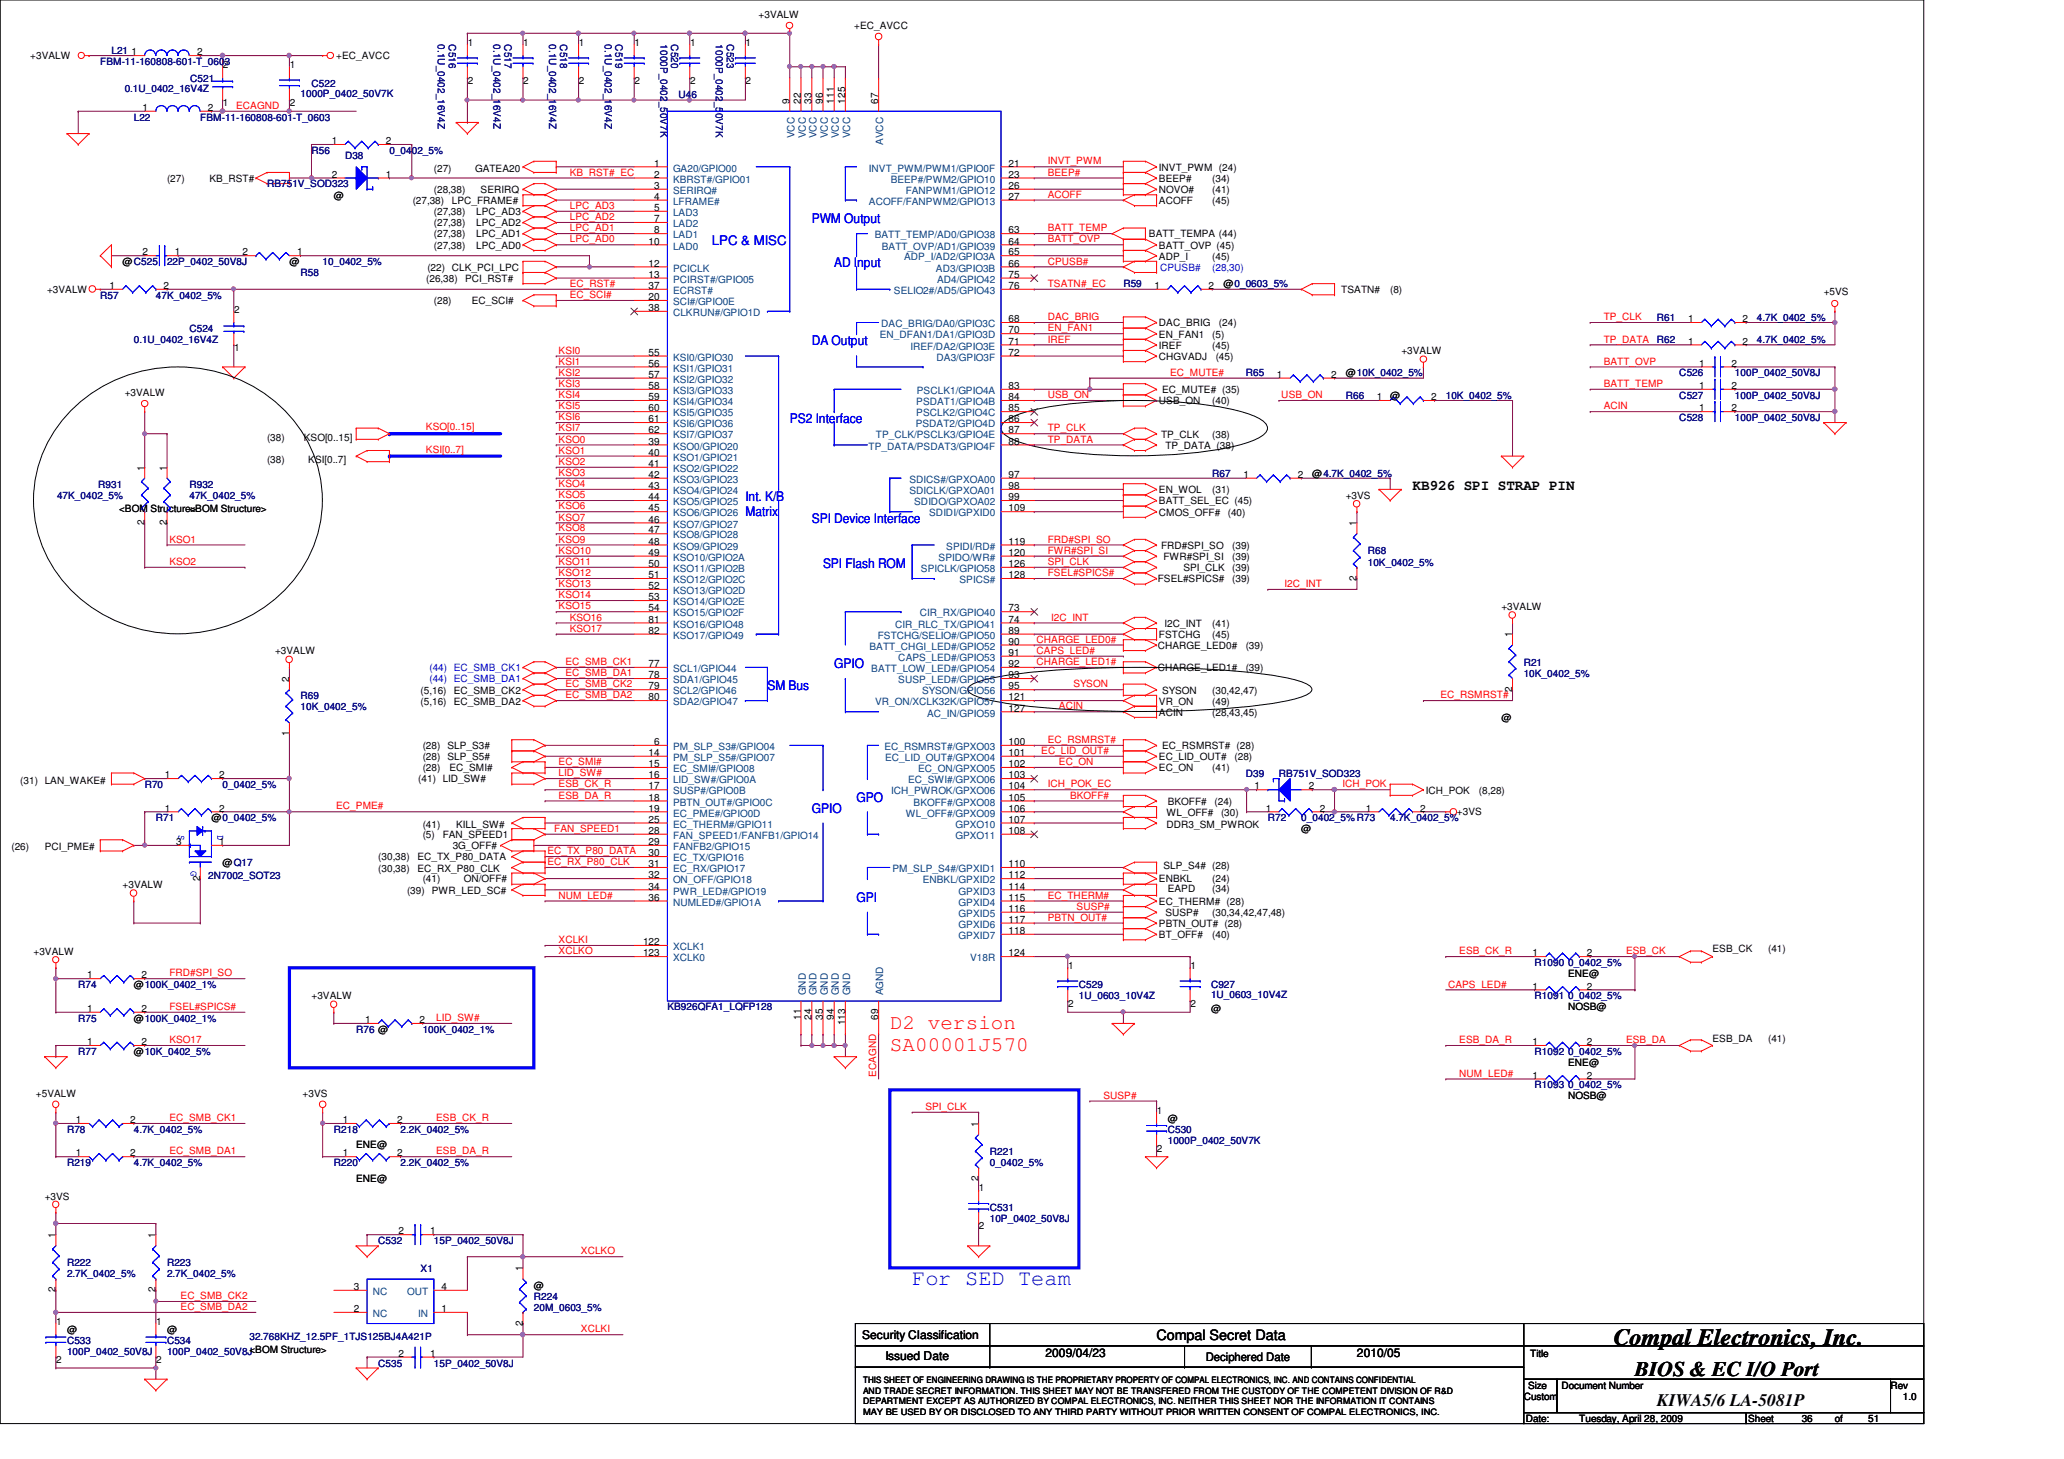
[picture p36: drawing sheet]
<svg xmlns="http://www.w3.org/2000/svg" width="297mm" height="210mm" viewBox="0 0 297 210" stroke-linecap="round" stroke-linejoin="round" font-family="sans-serif">
<defs><g id="words">
<text font-size="3.3" x="232.2" y="193.5">Compal Electronics, Inc.</text>
<text font-size="3.2" fill="#00f" x="131.3" y="184.9">For SED Team</text>
<g font-size="3" fill="#f00">
<text x="128.1" y="148">D2 version</text>
<text x="128.1" y="151.3">SA00001J570</text>
</g>
<text font-size="3" x="235.3" y="198">BIOS &amp; EC I/O Port</text>
<text font-size="2.5" x="238.5" y="202.3">KIWA5/6 LA-5081P</text>
<g font-size="2.1">
<text x="203.3" y="70.5">KB926 SPI STRAP PIN</text>
<text x="166.5" y="192.8">Compal Secret Data</text>
</g>
<g font-size="1.9" fill="#00f">
<text x="102.4" y="35.3">LPC &amp; MISC</text>
<text x="116.8" y="32.1">PWM Output</text>
<text x="120.1" y="38.5">AD Input</text>
<text x="116.8" y="49.7">DA Output</text>
<text x="113.7" y="60.9">PS2 Interface</text>
<text x="107.3" y="72.1">Int. K/B</text>
<text x="107.3" y="74.3">Matrix</text>
<text x="116.8" y="75.3">SPI Device Interface</text>
<text x="118.4" y="81.7">SPI Flash ROM</text>
<text x="110.4" y="99.3">SM Bus</text>
<text x="120.1" y="96.1">GPIO</text>
<text x="116.8" y="116.9">GPIO</text>
<text x="123.3" y="115.3">GPO</text>
<text x="123.3" y="129.7">GPI</text>
</g>
<g font-size="1.7">
<text x="124.1" y="192.7">Security Classification</text>
<text x="127.4" y="195.7">Issued Date</text>
<text x="150.4" y="195.2">2009/04/23</text>
<text x="173.5" y="195.8">Deciphered Date</text>
<text x="195.3" y="195.2">2010/05</text>
</g>
<g font-size="1.4">
<text x="109.2" y="2.6">+3VALW</text>
<text x="122.9" y="4.2">+EC_AVCC</text>
<text x="4.4" y="8.6">+3VALW</text>
<text x="18.9" y="8">1</text>
<text x="28.4" y="8">2</text>
<text x="32.1" y="9.8">2</text>
<text x="41.7" y="9.8">1</text>
<text x="48.4" y="8.6">+EC_AVCC</text>
<text x="67.3" y="6.6">1</text>
<text x="75.3" y="6.6">1</text>
<text x="83.3" y="6.6">1</text>
<text x="91.3" y="6.6">1</text>
<text x="99.3" y="6.6">1</text>
<text x="107.3" y="6.6">1</text>
<text x="20.5" y="16">1</text>
<text x="29.9" y="16">2</text>
<text x="32.1" y="15.2">1</text>
<text x="41.7" y="15.2">2</text>
<text x="67.3" y="12.1">2</text>
<text x="75.3" y="12.1">2</text>
<text x="83.3" y="12.1">2</text>
<text x="91.3" y="12.1">2</text>
<text x="99.3" y="12.1">2</text>
<text x="107.3" y="12.1">2</text>
<text x="113.6" y="14.9" transform="rotate(-90 113.6 14.9)">9</text>
<text x="115.2" y="14.9" transform="rotate(-90 115.2 14.9)">22</text>
<text x="116.8" y="14.9" transform="rotate(-90 116.8 14.9)">33</text>
<text x="118.4" y="14.9" transform="rotate(-90 118.4 14.9)">96</text>
<text x="120" y="14.9" transform="rotate(-90 120 14.9)">111</text>
<text x="121.6" y="14.9" transform="rotate(-90 121.6 14.9)">125</text>
<text x="126.4" y="14.9" transform="rotate(-90 126.4 14.9)">67</text>
<text x="47.7" y="20.7">1</text>
<text x="55.5" y="20.7">2</text>
<text x="94.1" y="24">1</text>
<text x="145.2" y="24">21</text>
<text x="24" y="26.2">(27)</text>
<text x="30.1" y="26.2">KB_RST#</text>
<text x="47.7" y="25.6">2</text>
<text x="48" y="28.6">@</text>
<text x="55.5" y="25.6">1</text>
<text x="59.4" y="29.4">(27,38)</text>
<text x="62.4" y="24.7">(27)</text>
<text x="62.4" y="27.8">(28,38)</text>
<text x="65" y="29.4">LPC_FRAME#</text>
<text x="68.4" y="24.7">GATEA20</text>
<text x="69.2" y="27.8">SERIRQ</text>
<text x="94.1" y="25.6">2</text>
<text x="94.1" y="27.2">3</text>
<text x="94.1" y="28.7">4</text>
<text x="145.2" y="25.6">23</text>
<text x="145.2" y="27.2">26</text>
<text x="145.2" y="28.7">27</text>
<text x="166.8" y="24.6">INVT_PWM (24)</text>
<text x="166.8" y="29.4">ACOFF</text>
<text x="166.8" y="26.2">BEEP#</text>
<text x="166.8" y="27.8">NOVO#</text>
<text x="174.5" y="29.4">(45)</text>
<text x="174.5" y="27.8">(41)</text>
<text x="174.5" y="26.2">(34)</text>
<text x="62.4" y="32.6">(27,38)</text>
<text x="62.4" y="34.2">(27,38)</text>
<text x="62.4" y="30.9">(27,38)</text>
<text x="62.4" y="35.8">(27,38)</text>
<text x="68.5" y="32.6">LPC_AD2</text>
<text x="68.5" y="34.2">LPC_AD1</text>
<text x="68.5" y="30.9">LPC_AD3</text>
<text x="68.5" y="35.8">LPC_AD0</text>
<text x="93.3" y="35.2">10</text>
<text x="94.1" y="30.4">5</text>
<text x="94.1" y="32">7</text>
<text x="94.1" y="33.6">8</text>
<text x="145.2" y="33.6">63</text>
<text x="145.2" y="35.2">64</text>
<text x="165.4" y="34.2">BATT_TEMPA (44)</text>
<text x="166.8" y="35.8">BATT_OVP (45)</text>
<text x="15.7" y="41.6">1</text>
<text x="17.6" y="38.1">@C525</text>
<text x="20.5" y="36.7">2</text>
<text x="23.5" y="41.6">2</text>
<text x="25.1" y="36.7">1</text>
<text x="34.9" y="36.7">2</text>
<text x="41.7" y="38.1">@</text>
<text x="42.8" y="36.7">1</text>
<text x="61.3" y="40.6">(26,38)</text>
<text x="61.5" y="38.9">(22) CLK_PCI_LPC</text>
<text x="66.9" y="40.6">PCI_RST#</text>
<text x="93.3" y="38.4">12</text>
<text x="93.3" y="40">13</text>
<text x="93.3" y="41.6">37</text>
<text x="145.2" y="36.7">65</text>
<text x="145.2" y="38.4">66</text>
<text x="145.2" y="40">75</text>
<text x="145.2" y="41.6">76</text>
<text x="166.2" y="41.6">1</text>
<text x="166.8" y="37.4">ADP_I</text>
<text x="173.9" y="41.6">2</text>
<text x="174.5" y="37.4">(45)</text>
<text x="176.1" y="41.4">@0_0603_5%</text>
<text x="6.8" y="42.2">+3VALW</text>
<text x="33.7" y="45">2</text>
<text x="62.4" y="43.8">(28)</text>
<text x="67.9" y="43.8">EC_SCI#</text>
<text x="93.3" y="43.2">20</text>
<text x="93.3" y="44.7">38</text>
<text x="145.2" y="46.4">68</text>
<text x="145.2" y="48">70</text>
<text x="166.8" y="46.9">DAC_BRIG</text>
<text x="175.4" y="46.9">(24)</text>
<text x="193" y="42.2">TSATN#</text>
<text x="200.1" y="42.2">(8)</text>
<text x="242.9" y="46.4">1</text>
<text x="250.8" y="46.4">2</text>
<text x="262.5" y="42.5">+5VS</text>
<text x="33.7" y="50.5">1</text>
<text x="93.3" y="51.2">55</text>
<text x="93.3" y="52.7">56</text>
<text x="145.2" y="49.6">71</text>
<text x="145.2" y="51.2">72</text>
<text x="166.8" y="48.6">EN_FAN1</text>
<text x="166.8" y="50.2">IREF</text>
<text x="166.8" y="51.8">CHGVADJ</text>
<text x="174.5" y="50.2">(45)</text>
<text x="174.5" y="48.6">(5)</text>
<text x="175" y="51.8">(45)</text>
<text x="201.7" y="51">+3VALW</text>
<text x="242.9" y="49.6">1</text>
<text x="244.6" y="52.7">1</text>
<text x="249.2" y="52.7">2</text>
<text x="250.8" y="49.6">2</text>
<text x="17.9" y="57">+3VALW</text>
<text x="93.3" y="54.4">57</text>
<text x="93.3" y="56">58</text>
<text x="93.3" y="57.6">59</text>
<text x="93.3" y="59.2">60</text>
<text x="145.2" y="56">83</text>
<text x="145.2" y="57.6">84</text>
<text x="145.2" y="59.2">85</text>
<text x="166.8" y="58.2">USB_ON</text>
<text x="167.3" y="56.6">EC_MUTE# (35)</text>
<text x="174.5" y="58.2">(40)</text>
<text x="183.8" y="54.4">1</text>
<text x="191.6" y="54.4">2</text>
<text x="193.7" y="54.1">@10K_0402_5%</text>
<text x="198.2" y="57.6">1</text>
<text x="200.1" y="57.4">@</text>
<text x="205.9" y="57.6">2</text>
<text x="244.6" y="59.2">1</text>
<text x="244.6" y="56">1</text>
<text x="249.2" y="59.2">2</text>
<text x="249.2" y="56">2</text>
<text x="38.4" y="63.5">(38)</text>
<text x="43.7" y="63.5">KSO[0..15]</text>
<text x="93.3" y="64">39</text>
<text x="93.3" y="65.6">40</text>
<text x="93.3" y="60.7">61</text>
<text x="93.3" y="62.4">62</text>
<text x="145.2" y="60.7">86</text>
<text x="145.2" y="62.4">87</text>
<text x="145.2" y="64">88</text>
<text x="167.1" y="62.9">TP_CLK</text>
<text x="167.7" y="64.6">TP_DATA (38)</text>
<text x="174.5" y="62.9">(38)</text>
<text x="20.8" y="67.7" transform="rotate(-90 20.8 67.7)">1</text>
<text x="24" y="67.7" transform="rotate(-90 24 67.7)">1</text>
<text x="38.4" y="66.6">(38)</text>
<text x="44.4" y="66.6">KSI[0..7]</text>
<text x="93.3" y="67.2">41</text>
<text x="93.3" y="68.7">42</text>
<text x="93.3" y="70.4">43</text>
<text x="93.3" y="72">44</text>
<text x="145.2" y="68.7">97</text>
<text x="145.2" y="70.4">98</text>
<text x="145.2" y="72">99</text>
<text x="166.8" y="71">EN_WOL</text>
<text x="174.5" y="71">(31)</text>
<text x="178.9" y="68.7">1</text>
<text x="186.8" y="68.7">2</text>
<text x="188.8" y="68.6">@4.7K_0402_5%</text>
<text x="193.7" y="71.8">+3VS</text>
<text x="17.1" y="73.7">&lt;BOM Structure&gt;</text>
<text x="20.8" y="75.5" transform="rotate(-90 20.8 75.5)">2</text>
<text x="24" y="75.5" transform="rotate(-90 24 75.5)">2</text>
<text x="27.3" y="73.7">&lt;BOM Structure&gt;</text>
<text x="93.3" y="73.6">45</text>
<text x="93.3" y="75.2">46</text>
<text x="93.3" y="76.8">47</text>
<text x="145.2" y="73.6">109</text>
<text x="166.8" y="74.2">CMOS_OFF#</text>
<text x="166.8" y="72.6">BATT_SEL_EC (45)</text>
<text x="176.7" y="74.2">(40)</text>
<text x="195.2" y="75.7" transform="rotate(-90 195.2 75.7)">1</text>
<text x="93.3" y="78.4">48</text>
<text x="93.3" y="80">49</text>
<text x="93.3" y="81.6">50</text>
<text x="93.3" y="83.2">51</text>
<text x="145.2" y="78.4">119</text>
<text x="145.2" y="80">120</text>
<text x="145.2" y="81.6">126</text>
<text x="145.2" y="83.2">128</text>
<text x="166.6" y="83.8">FSEL#SPICS#</text>
<text x="167.1" y="79">FRD#SPI_SO</text>
<text x="167.4" y="80.6">FWR#SPI_SI</text>
<text x="170.3" y="82.2">SPI_CLK</text>
<text x="177.3" y="82.2">(39)</text>
<text x="177.3" y="79">(39)</text>
<text x="177.3" y="83.8">(39)</text>
<text x="177.3" y="80.6">(39)</text>
<text x="195.2" y="83.5" transform="rotate(-90 195.2 83.5)">2</text>
<text x="93.3" y="84.8">52</text>
<text x="93.3" y="86.4">53</text>
<text x="93.3" y="88">54</text>
<text x="93.3" y="89.6">81</text>
<text x="145.2" y="88">73</text>
<text x="145.2" y="89.6">74</text>
<text x="216.1" y="87.8">+3VALW</text>
<text x="39.6" y="94.1">+3VALW</text>
<text x="93.3" y="96">77</text>
<text x="93.3" y="91.2">82</text>
<text x="145.2" y="91.2">89</text>
<text x="145.2" y="92.8">90</text>
<text x="145.2" y="94.4">91</text>
<text x="145.2" y="96">92</text>
<text x="166.6" y="93.4">CHARGE_LED0#</text>
<text x="166.8" y="91.8">FSTCHG</text>
<text x="167.6" y="90.2">I2C_INT</text>
<text x="174.5" y="90.2">(41)</text>
<text x="174.5" y="91.8">(45)</text>
<text x="179.3" y="93.4">(39)</text>
<text x="217.6" y="91.7" transform="rotate(-90 217.6 91.7)">1</text>
<text x="41.6" y="98.1" transform="rotate(-90 41.6 98.1)">2</text>
<text x="60.5" y="101.4">(5,16)</text>
<text x="60.5" y="99.8">(5,16)</text>
<text x="65.3" y="101.4">EC_SMB_DA2</text>
<text x="65.3" y="99.8">EC_SMB_CK2</text>
<text x="93.3" y="97.6">78</text>
<text x="93.3" y="99.2">79</text>
<text x="93.3" y="100.8">80</text>
<text x="145.2" y="97.6">93</text>
<text x="145.2" y="99.2">95</text>
<text x="145.2" y="100.8">121</text>
<text x="166.6" y="96.6">CHARGE_LED1#</text>
<text x="166.8" y="101.4">VR_ON</text>
<text x="167.3" y="99.8">SYSON</text>
<text x="174.5" y="99.8">(30,42,47)</text>
<text x="174.5" y="101.4">(49)</text>
<text x="179.3" y="96.6">(39)</text>
<text x="217.6" y="99.5" transform="rotate(-90 217.6 99.5)">2</text>
<text x="41.6" y="105.9" transform="rotate(-90 41.6 105.9)">1</text>
<text x="60.8" y="107.8">(28) SLP_S3#</text>
<text x="94.1" y="107.2">6</text>
<text x="145.2" y="107.2">100</text>
<text x="145.2" y="102.4">127</text>
<text x="166.8" y="103">ACIN</text>
<text x="167.3" y="107.8">EC_RSMRST# (28)</text>
<text x="174.5" y="103">(28,43,45)</text>
<text x="216.1" y="103.8">@</text>
<text x="2.9" y="112.7">(31) LAN_WAKE#</text>
<text x="23.7" y="112">1</text>
<text x="31.5" y="112">2</text>
<text x="60.2" y="112.6">(41) LID_SW#</text>
<text x="60.8" y="109.4">(28) SLP_S5#</text>
<text x="60.8" y="111">(28)</text>
<text x="64.7" y="111">EC_SMI#</text>
<text x="93.3" y="108.8">14</text>
<text x="93.3" y="110.4">15</text>
<text x="93.3" y="112">16</text>
<text x="93.3" y="113.6">17</text>
<text x="145.2" y="108.8">101</text>
<text x="145.2" y="110.4">102</text>
<text x="145.2" y="112">103</text>
<text x="145.2" y="113.6">104</text>
<text x="166.8" y="109.4">EC_LID_OUT#</text>
<text x="166.8" y="111">EC_ON</text>
<text x="174.5" y="111">(41)</text>
<text x="177.7" y="109.4">(28)</text>
<text x="180.5" y="113.6">1</text>
<text x="188.4" y="113.6">2</text>
<text x="23.7" y="116.8">1</text>
<text x="30.4" y="118.2">@0_0402_5%</text>
<text x="31.5" y="116.8">2</text>
<text x="60.8" y="119.1">(41)</text>
<text x="65.7" y="119.1">KILL_SW#</text>
<text x="93.3" y="115.2">18</text>
<text x="93.3" y="116.8">19</text>
<text x="93.3" y="118.4">25</text>
<text x="93.3" y="120">28</text>
<text x="145.2" y="115.2">105</text>
<text x="145.2" y="116.8">106</text>
<text x="145.2" y="118.4">107</text>
<text x="145.2" y="120">108</text>
<text x="167.9" y="117.4">WL_OFF#</text>
<text x="167.9" y="119.1">DDR3_SM_PWROK</text>
<text x="168.1" y="115.8">BKOFF#</text>
<text x="174.8" y="115.8">(24)</text>
<text x="175.7" y="117.4">(30)</text>
<text x="182.2" y="116.8">1</text>
<text x="187.3" y="119.8">@</text>
<text x="189.9" y="116.8">2</text>
<text x="196.6" y="116.8">1</text>
<text x="204.4" y="116.8">2</text>
<text x="205.2" y="114.2">ICH_POK</text>
<text x="209.7" y="117.2">+3VS</text>
<text x="212.8" y="114.2">(8,28)</text>
<text x="1.6" y="122.3">(26)</text>
<text x="6.4" y="122.3">PCI_PME#</text>
<text x="25.4" y="121.6">3</text>
<text x="31.5" y="121.6">1</text>
<text x="32" y="124.6">@Q17</text>
<text x="54.4" y="125.4">(30,38)</text>
<text x="54.4" y="123.8">(30,38)</text>
<text x="60.1" y="125.4">EC_RX_P80_CLK</text>
<text x="60.1" y="123.8">EC_TX_P80_DATA</text>
<text x="60.8" y="120.6">(5)</text>
<text x="63.7" y="120.6">FAN_SPEED1</text>
<text x="65.1" y="122.2">3G_OFF#</text>
<text x="93.3" y="121.6">29</text>
<text x="93.3" y="123.2">30</text>
<text x="93.3" y="124.8">31</text>
<text x="145.2" y="124.8">110</text>
<text x="167.4" y="125.1">SLP_S4# (28)</text>
<text x="17.6" y="127.8">+3VALW</text>
<text x="28.8" y="126.7" transform="rotate(-90 28.8 126.7)">2</text>
<text x="58.6" y="128.6">(39) PWR_LED_SC#</text>
<text x="60.8" y="127">(41)</text>
<text x="66.8" y="127">ON/OFF#</text>
<text x="93.3" y="126.4">32</text>
<text x="93.3" y="128">34</text>
<text x="93.3" y="129.6">36</text>
<text x="145.2" y="126.4">112</text>
<text x="145.2" y="128">114</text>
<text x="145.2" y="129.6">115</text>
<text x="145.2" y="131.2">116</text>
<text x="166.8" y="127">ENBKL</text>
<text x="166.8" y="130.2">EC_THERM# (28)</text>
<text x="167.7" y="131.8">SUSP#</text>
<text x="168.1" y="128.4">EAPD</text>
<text x="174.5" y="131.8">(30,34,42,47,48)</text>
<text x="174.5" y="128.4">(34)</text>
<text x="174.5" y="127">(24)</text>
<text x="4.8" y="137.4">+3VALW</text>
<text x="92.5" y="136">122</text>
<text x="92.5" y="137.6">123</text>
<text x="145.2" y="132.8">117</text>
<text x="145.2" y="134.4">118</text>
<text x="145.2" y="137.6">124</text>
<text x="166.8" y="133.4">PBTN_OUT# (28)</text>
<text x="166.8" y="135">BT_OFF#</text>
<text x="174.5" y="135">(40)</text>
<text x="220.6" y="137.6">1</text>
<text x="228.4" y="137.6">2</text>
<text x="246.5" y="137">ESB_CK</text>
<text x="254.5" y="137">(41)</text>
<text x="12.5" y="140.8">1</text>
<text x="19.3" y="142.2">@100K_0402_1%</text>
<text x="20.4" y="140.8">2</text>
<text x="44.8" y="143.8">+3VALW</text>
<text x="153.7" y="139.4">1</text>
<text x="171.3" y="139.4">1</text>
<text x="220.6" y="142.4">1</text>
<text x="225.7" y="140.6">ENE@</text>
<text x="228.4" y="142.4">2</text>
<text x="12.5" y="145.6">1</text>
<text x="19.3" y="147">@100K_0402_1%</text>
<text x="20.4" y="145.6">2</text>
<text x="52.5" y="147.2">1</text>
<text x="60.4" y="147.2">2</text>
<text x="115.2" y="146.7" transform="rotate(-90 115.2 146.7)">11</text>
<text x="116.8" y="146.7" transform="rotate(-90 116.8 146.7)">24</text>
<text x="118.4" y="146.7" transform="rotate(-90 118.4 146.7)">35</text>
<text x="120" y="146.7" transform="rotate(-90 120 146.7)">94</text>
<text x="121.6" y="147.5" transform="rotate(-90 121.6 147.5)">113</text>
<text x="126.4" y="146.7" transform="rotate(-90 126.4 146.7)">69</text>
<text x="153.7" y="144.9">2</text>
<text x="171.3" y="144.9">2</text>
<text x="174.3" y="145.5">@</text>
<text x="225.7" y="145.4">NOSB@</text>
<text x="246.5" y="149.9">ESB_DA</text>
<text x="254.5" y="149.9">(41)</text>
<text x="12.5" y="150.4">1</text>
<text x="19.3" y="151.8">@10K_0402_5%</text>
<text x="20.4" y="150.4">2</text>
<text x="220.6" y="155.2">1</text>
<text x="220.6" y="150.4">1</text>
<text x="225.7" y="153.4">ENE@</text>
<text x="228.4" y="155.2">2</text>
<text x="228.4" y="150.4">2</text>
<text x="5.2" y="157.9">+5VALW</text>
<text x="10.9" y="161.6">1</text>
<text x="18.8" y="161.6">2</text>
<text x="43.6" y="157.9">+3VS</text>
<text x="49.4" y="161.6">1</text>
<text x="57.1" y="161.6">2</text>
<text x="166.5" y="160.2">1</text>
<text x="168.1" y="161.4">@</text>
<text x="225.7" y="158.2">NOSB@</text>
<text x="10.9" y="166.4">1</text>
<text x="18.8" y="166.4">2</text>
<text x="49.4" y="166.4">1</text>
<text x="51.3" y="165.2">ENE@</text>
<text x="57.1" y="166.4">2</text>
<text x="140.8" y="162.1" transform="rotate(-90 140.8 162.1)">1</text>
<text x="166.5" y="165.7">2</text>
<text x="6.4" y="172.6">+3VS</text>
<text x="51.3" y="170">ENE@</text>
<text x="140.8" y="169.9" transform="rotate(-90 140.8 169.9)">2</text>
<text x="140.9" y="171.4">1</text>
<text x="8" y="178.1" transform="rotate(-90 8 178.1)">1</text>
<text x="22.4" y="178.1" transform="rotate(-90 22.4 178.1)">1</text>
<text x="57.4" y="177.6">2</text>
<text x="61.9" y="177.6">1</text>
<text x="140.9" y="176.9">2</text>
<text x="8" y="185.9" transform="rotate(-90 8 185.9)">2</text>
<text x="22.4" y="185.9" transform="rotate(-90 22.4 185.9)">2</text>
<text x="50.9" y="185.6">3</text>
<text x="63.5" y="185.6">4</text>
<text x="75.2" y="182.9" transform="rotate(-90 75.2 182.9)">1</text>
<text x="76.8" y="185.4">@</text>
<text x="8.1" y="190.6">1</text>
<text x="9.6" y="191.8">@</text>
<text x="22.5" y="190.6">1</text>
<text x="24" y="191.8">@</text>
<text x="50.9" y="188.8">2</text>
<text x="63.5" y="188.8">1</text>
<text x="75.2" y="190.7" transform="rotate(-90 75.2 190.7)">2</text>
<text x="8.1" y="196.1">2</text>
<text x="22.5" y="196.1">2</text>
<text x="57.4" y="195.2">2</text>
<text x="61.9" y="195.2">1</text>
<text x="220.2" y="195.2">Title</text>
<text x="219.3" y="201.4">Custom</text>
<text x="219.9" y="199.8">Size</text>
<text x="224.7" y="199.8">Document Number</text>
<text x="272.1" y="199.8">Rev</text>
<text x="273.9" y="201.4">1.0</text>
<text x="219.6" y="204.6">Date:</text>
<text x="227.3" y="204.6">Tuesday, April 28, 2009</text>
<text x="251.6" y="204.6">Sheet</text>
<text x="259.3" y="204.6">36</text>
<text x="264.1" y="204.6">of</text>
<text x="268.9" y="204.6">51</text>
</g>
<g font-size="1.4" fill="#000080">
<text x="14.4" y="9.4">FBM-11-160808-601-T_0603</text>
<text x="16" y="7.7">L21</text>
<text x="27.4" y="11.8">C521</text>
<text x="63" y="6.4" transform="rotate(90 63 6.4)">0.1U_0402_16V4Z</text>
<text x="64.6" y="6.4" transform="rotate(90 64.6 6.4)">C516</text>
<text x="71" y="6.4" transform="rotate(90 71 6.4)">0.1U_0402_16V4Z</text>
<text x="72.6" y="6.4" transform="rotate(90 72.6 6.4)">C517</text>
<text x="79" y="6.4" transform="rotate(90 79 6.4)">0.1U_0402_16V4Z</text>
<text x="80.6" y="6.4" transform="rotate(90 80.6 6.4)">C518</text>
<text x="87" y="6.4" transform="rotate(90 87 6.4)">0.1U_0402_16V4Z</text>
<text x="88.6" y="6.4" transform="rotate(90 88.6 6.4)">C519</text>
<text x="95" y="6.4" transform="rotate(90 95 6.4)">1000P_0402_50V7K</text>
<text x="96.6" y="6.4" transform="rotate(90 96.6 6.4)">C520</text>
<text x="103" y="6.4" transform="rotate(90 103 6.4)">1000P_0402_50V7K</text>
<text x="104.6" y="6.4" transform="rotate(90 104.6 6.4)">C523</text>
<text x="17.9" y="13.2">0.1U_0402_16V4Z</text>
<text x="19.3" y="17.4">L22</text>
<text x="28.8" y="17.4">FBM-11-160808-601-T_0603</text>
<text x="43.3" y="14">1000P_0402_50V7K</text>
<text x="44.8" y="12.6">C522</text>
<text x="97.7" y="14.1">U46</text>
<text x="44.8" y="22.1">R56</text>
<text x="49.7" y="22.9">D38</text>
<text x="56" y="22.1">0_0402_5%</text>
<text x="38.4" y="27">RB751V_SOD323</text>
<text x="24" y="38.1">22P_0402_50V8J</text>
<text x="43.3" y="39.8">R58</text>
<text x="46.4" y="38.1">10_0402_5%</text>
<text x="161.7" y="41.4">R59</text>
<text x="14.4" y="43">R57</text>
<text x="22.4" y="43">47K_0402_5%</text>
<text x="27.3" y="47.8">C524</text>
<text x="238.5" y="46.1">R61</text>
<text x="252.9" y="46.1">4.7K_0402_5%</text>
<text x="19.3" y="49.4">0.1U_0402_16V4Z</text>
<text x="238.5" y="49.4">R62</text>
<text x="252.9" y="49.4">4.7K_0402_5%</text>
<text x="179.3" y="54.1">R65</text>
<text x="193.7" y="57.4">R66</text>
<text x="208.1" y="57.4">10K_0402_5%</text>
<text x="241.7" y="54.1">C526</text>
<text x="241.7" y="57.4">C527</text>
<text x="249.7" y="54.1">100P_0402_50V8J</text>
<text x="249.7" y="57.4">100P_0402_50V8J</text>
<text x="241.7" y="60.6">C528</text>
<text x="249.7" y="60.6">100P_0402_50V8J</text>
<text x="8.2" y="71.8">47K_0402_5%</text>
<text x="14.1" y="70.1">R931</text>
<text x="27.3" y="70.1">R932</text>
<text x="27.3" y="71.8">47K_0402_5%</text>
<text x="174.5" y="68.6">R67</text>
<text x="196.8" y="79.8">R68</text>
<text x="196.8" y="81.4">10K_0402_5%</text>
<text x="219.3" y="95.8">R21</text>
<text x="43.3" y="100.6">R69</text>
<text x="219.3" y="97.4">10K_0402_5%</text>
<text x="43.3" y="102.2">10K_0402_5%</text>
<text x="20.8" y="113.4">R70</text>
<text x="32" y="113.4">0_0402_5%</text>
<text x="179.3" y="111.8">D39</text>
<text x="184.1" y="111.8">RB751V_SOD323</text>
<text x="22.4" y="118.2">R71</text>
<text x="182.5" y="118.2">R72</text>
<text x="187.3" y="118.2">0_0402_5% R73</text>
<text x="200.1" y="118.2">4.7K_0402_5%</text>
<text x="30" y="126.5">2N7002_SOT23</text>
<text x="11.3" y="142.2">R74</text>
<text x="155.3" y="142.2">C529</text>
<text x="155.3" y="143.8">1U_0603_10V4Z</text>
<text x="174.3" y="142.2">C927</text>
<text x="174.3" y="143.6">1U_0603_10V4Z</text>
<text x="220.8" y="139">R1090 0_0402_5%</text>
<text x="220.8" y="143.8">R1091 0_0402_5%</text>
<text x="11.3" y="147">R75</text>
<text x="51.3" y="148.6">R76 @</text>
<text x="60.8" y="148.6">100K_0402_1%</text>
<text x="96.1" y="145.4">KB926QFA1_LQFP128</text>
<text x="11.3" y="151.8">R77</text>
<text x="220.8" y="151.8">R1092 0_0402_5%</text>
<text x="220.8" y="156.6">R1093 0_0402_5%</text>
<text x="9.6" y="167.8">R219</text>
<text x="9.6" y="163">R78</text>
<text x="19.3" y="163">4.7K_0402_5%</text>
<text x="19.3" y="167.8">4.7K_0402_5%</text>
<text x="48" y="167.8">R220</text>
<text x="48" y="163">R218</text>
<text x="57.7" y="167.8">2.2K_0402_5%</text>
<text x="57.7" y="163">2.2K_0402_5%</text>
<text x="142.4" y="166.2">R221</text>
<text x="142.4" y="167.8">0_0402_5%</text>
<text x="168.1" y="163">C530</text>
<text x="168.1" y="164.6">1000P_0402_50V7K</text>
<text x="54.4" y="179">C532</text>
<text x="62.4" y="179">15P_0402_50V8J</text>
<text x="142.4" y="174.2">C531</text>
<text x="142.4" y="175.8">10P_0402_50V8J</text>
<text x="9.6" y="182.2">R222</text>
<text x="9.6" y="183.8">2.7K_0402_5%</text>
<text x="24" y="182.2">R223</text>
<text x="24" y="183.8">2.7K_0402_5%</text>
<text x="60.5" y="183">X1</text>
<text x="76.8" y="187">R224</text>
<text x="76.8" y="188.6">20M_0603_5%</text>
<text x="9.6" y="193.4">C533</text>
<text x="9.6" y="195">100P_0402_50V8J</text>
<text x="24" y="193.4">C534</text>
<text x="24" y="195">100P_0402_50V8J&lt;BOM Structure&gt;</text>
<text x="35.9" y="192.7">32.768KHZ_12.5PF_1TJS125BJ4A421P</text>
<text x="54.4" y="196.6">C535</text>
<text x="62.4" y="196.6">15P_0402_50V8J</text>
</g>
<g font-size="1.4" fill="#f00">
<text x="34" y="15.7">ECAGND</text>
<text x="150.8" y="23.7">INVT_PWM</text>
<text x="82" y="25.3">KB_RST#_EC</text>
<text x="150.8" y="28.4">ACOFF</text>
<text x="150.8" y="25.3">BEEP#</text>
<text x="82" y="34.9">LPC_AD0</text>
<text x="82" y="30.1">LPC_AD3</text>
<text x="82" y="33.3">LPC_AD1</text>
<text x="82" y="31.7">LPC_AD2</text>
<text x="150.8" y="34.9">BATT_OVP</text>
<text x="150.8" y="33.3">BATT_TEMP</text>
<text x="82" y="41.3">EC_RST#</text>
<text x="150.8" y="38.1">CPUSB#</text>
<text x="150.8" y="41.3">TSATN#_EC</text>
<text x="82" y="42.9">EC_SCI#</text>
<text x="150.8" y="47.7">EN_FAN1</text>
<text x="150.8" y="46.1">DAC_BRIG</text>
<text x="230.8" y="46.1">TP_CLK</text>
<text x="80.4" y="50.9">KSI0</text>
<text x="80.4" y="52.5">KSI1</text>
<text x="150.8" y="49.3">IREF</text>
<text x="230.8" y="49.3">TP_DATA</text>
<text x="230.8" y="52.5">BATT_OVP</text>
<text x="80.4" y="54.1">KSI2</text>
<text x="80.4" y="58.9">KSI5</text>
<text x="80.4" y="57.3">KSI4</text>
<text x="80.4" y="55.7">KSI3</text>
<text x="150.8" y="57.3">USB_ON</text>
<text x="168.4" y="54.1">EC_MUTE#</text>
<text x="184.4" y="57.3">USB_ON</text>
<text x="230.8" y="55.7">BATT_TEMP</text>
<text x="230.8" y="58.9">ACIN</text>
<text x="61.3" y="61.9">KSO[0..15]</text>
<text x="61.3" y="65.2">KSI[0..7]</text>
<text x="80.4" y="60.5">KSI6</text>
<text x="80.4" y="65.3">KSO1</text>
<text x="80.4" y="63.7">KSO0</text>
<text x="80.4" y="62.1">KSI7</text>
<text x="150.8" y="62.1">TP_CLK</text>
<text x="150.8" y="63.7">TP_DATA</text>
<text x="80.4" y="66.9">KSO2</text>
<text x="80.4" y="70.1">KSO4</text>
<text x="80.4" y="68.5">KSO3</text>
<text x="80.4" y="71.7">KSO5</text>
<text x="80.4" y="76.5">KSO8</text>
<text x="80.4" y="74.9">KSO7</text>
<text x="80.4" y="73.3">KSO6</text>
<text x="24.4" y="78.1">KSO1</text>
<text x="24.4" y="81.3">KSO2</text>
<text x="80.4" y="78.1">KSO9</text>
<text x="80.4" y="79.7">KSO10</text>
<text x="80.4" y="82.9">KSO12</text>
<text x="80.4" y="81.3">KSO11</text>
<text x="150.8" y="81.3">SPI_CLK</text>
<text x="150.8" y="79.7">FWR#SPI_SI</text>
<text x="150.8" y="78.1">FRD#SPI_SO</text>
<text x="150.8" y="82.9">FSEL#SPICS#</text>
<text x="80.4" y="86.1">KSO14</text>
<text x="80.4" y="84.5">KSO13</text>
<text x="80.4" y="87.7">KSO15</text>
<text x="82" y="89.3">KSO16</text>
<text x="151.3" y="89.3">I2C_INT</text>
<text x="184.9" y="84.5">I2C_INT</text>
<text x="81.4" y="95.7">EC_SMB_CK1</text>
<text x="82" y="90.9">KSO17</text>
<text x="149.2" y="92.5">CHARGE_LED0#</text>
<text x="149.2" y="95.7">CHARGE_LED1#</text>
<text x="149.2" y="94.1">CAPS_LED#</text>
<text x="81.4" y="100.5">EC_SMB_DA2</text>
<text x="81.4" y="98.9">EC_SMB_CK2</text>
<text x="81.4" y="97.3">EC_SMB_DA1</text>
<text x="154.5" y="98.9">SYSON</text>
<text x="207.3" y="100.5">EC_RSMRST#</text>
<text x="150.8" y="106.9">EC_RSMRST#</text>
<text x="152.4" y="102.1">ACIN</text>
<text x="80.4" y="110.1">EC_SMI#</text>
<text x="80.4" y="111.7">LID_SW#</text>
<text x="80.4" y="113.3">ESB_CK_R</text>
<text x="149.9" y="108.5">EC_LID_OUT#</text>
<text x="150.8" y="113.3">ICH_POK_EC</text>
<text x="152.4" y="110.1">EC_ON</text>
<text x="193.2" y="113.3">ICH_POK</text>
<text x="48.4" y="116.5">EC_PME#</text>
<text x="79.8" y="119.7">FAN_SPEED1</text>
<text x="80.4" y="114.9">ESB_DA_R</text>
<text x="154" y="114.9">BKOFF#</text>
<text x="78.8" y="122.9">EC_TX_P80_DATA</text>
<text x="78.8" y="124.5">EC_RX_P80_CLK</text>
<text x="80.4" y="129.3">NUM_LED#</text>
<text x="150.8" y="129.3">EC_THERM#</text>
<text x="154.9" y="130.9">SUSP#</text>
<text x="80.4" y="137.3">XCLKO</text>
<text x="80.4" y="135.7">XCLKI</text>
<text x="150.8" y="132.5">PBTN_OUT#</text>
<text x="210" y="137.3">ESB_CK_R</text>
<text x="234" y="137.3">ESB_CK</text>
<text x="24.4" y="140.5">FRD#SPI_SO</text>
<text x="208.4" y="142.1">CAPS_LED#</text>
<text x="24.4" y="145.3">FSEL#SPICS#</text>
<text x="62.8" y="146.9">LID_SW#</text>
<text x="24.4" y="150.1">KSO17</text>
<text x="126.1" y="154.9" transform="rotate(-90 126.1 154.9)">ECAGND</text>
<text x="210" y="154.9">NUM_LED#</text>
<text x="210" y="150.1">ESB_DA_R</text>
<text x="234" y="150.1">ESB_DA</text>
<text x="24.4" y="161.3">EC_SMB_CK1</text>
<text x="62.8" y="161.3">ESB_CK_R</text>
<text x="133.2" y="159.7">SPI_CLK</text>
<text x="158.8" y="158.1">SUSP#</text>
<text x="24.4" y="166.1">EC_SMB_DA1</text>
<text x="62.8" y="166.1">ESB_DA_R</text>
<text x="83.6" y="180.5">XCLKO</text>
<text x="26" y="186.9">EC_SMB_CK2</text>
<text x="26" y="188.5">EC_SMB_DA2</text>
<text x="83.6" y="191.7">XCLKI</text>
</g>
<g font-size="1.4" fill="#004080">
<text x="114.3" y="19.9" transform="rotate(-90 114.3 19.9)">VCC</text>
<text x="115.9" y="19.9" transform="rotate(-90 115.9 19.9)">VCC</text>
<text x="117.5" y="19.9" transform="rotate(-90 117.5 19.9)">VCC</text>
<text x="119.1" y="19.9" transform="rotate(-90 119.1 19.9)">VCC</text>
<text x="120.7" y="19.9" transform="rotate(-90 120.7 19.9)">VCC</text>
<text x="122.3" y="19.9" transform="rotate(-90 122.3 19.9)">VCC</text>
<text x="127.1" y="20.9" transform="rotate(-90 127.1 20.9)">AVCC</text>
<text x="96.9" y="24.7">GA20/GPIO00</text>
<text x="96.9" y="26.3">KBRST#/GPIO01</text>
<text x="96.9" y="27.9">SERIRQ#</text>
<text x="96.9" y="29.5">LFRAME#</text>
<text x="125" y="24.7">INVT_PWM/PWM1/GPIO0F</text>
<text x="125" y="29.5">ACOFF/FANPWM2/GPIO13</text>
<text x="128.2" y="26.3">BEEP#/PWM2/GPIO10</text>
<text x="130.3" y="27.9">FANPWM1/GPIO12</text>
<text x="96.9" y="31.1">LAD3</text>
<text x="96.9" y="32.7">LAD2</text>
<text x="96.9" y="34.3">LAD1</text>
<text x="96.9" y="35.9">LAD0</text>
<text x="125.9" y="34.3">BATT_TEMP/AD0/GPIO38</text>
<text x="126.9" y="35.9">BATT_OVP/AD1/GPIO39</text>
<text x="96.9" y="39.1">PCICLK</text>
<text x="96.9" y="40.7">PCIRST#/GPIO05</text>
<text x="130.1" y="37.5">ADP_I/AD2/GPIO3A</text>
<text x="134.7" y="39.1">AD3/GPIO3B</text>
<text x="134.9" y="40.7">AD4/GPIO42</text>
<text x="96.9" y="43.9">SCI#/GPIO0E</text>
<text x="96.9" y="42.3">ECRST#</text>
<text x="96.9" y="45.5">CLKRUN#/GPIO1D</text>
<text x="126.8" y="47.1">DAC_BRIG/DA0/GPIO3C</text>
<text x="128.6" y="42.3">SELIO2#/AD5/GPIO43</text>
<text x="96.9" y="51.9">KSI0/GPIO30</text>
<text x="96.9" y="53.5">KSI1/GPIO31</text>
<text x="126.6" y="48.7">EN_DFAN1/DA1/GPIO3D</text>
<text x="131" y="50.3">IREF/DA2/GPIO3E</text>
<text x="134.8" y="51.9">DA3/GPIO3F</text>
<text x="96.9" y="55.1">KSI2/GPIO32</text>
<text x="96.9" y="56.7">KSI3/GPIO33</text>
<text x="96.9" y="58.3">KSI4/GPIO34</text>
<text x="96.9" y="59.9">KSI5/GPIO35</text>
<text x="131.9" y="58.3">PSDAT1/GPIO4B</text>
<text x="131.9" y="59.9">PSCLK2/GPIO4C</text>
<text x="131.9" y="56.7">PSCLK1/GPIO4A</text>
<text x="96.9" y="64.7">KSO0/GPIO20</text>
<text x="96.9" y="61.5">KSI6/GPIO36</text>
<text x="96.9" y="63.1">KSI7/GPIO37</text>
<text x="125" y="64.7">TP_DATA/PSDAT3/GPIO4F</text>
<text x="126.1" y="63.1">TP_CLK/PSCLK3/GPIO4E</text>
<text x="131.8" y="61.5">PSDAT2/GPIO4D</text>
<text x="96.9" y="66.3">KSO1/GPIO21</text>
<text x="96.9" y="67.9">KSO2/GPIO22</text>
<text x="96.9" y="69.5">KSO3/GPIO23</text>
<text x="96.9" y="71.1">KSO4/GPIO24</text>
<text x="130.9" y="69.5">SDICS#/GPXOA00</text>
<text x="130.9" y="71.1">SDICLK/GPXOA01</text>
<text x="96.9" y="72.7">KSO5/GPIO25</text>
<text x="96.9" y="74.3">KSO6/GPIO26</text>
<text x="96.9" y="75.9">KSO7/GPIO27</text>
<text x="96.9" y="77.5">KSO8/GPIO28</text>
<text x="131.6" y="72.7">SDIDO/GPXOA02</text>
<text x="133.7" y="74.3">SDIDI/GPXID0</text>
<text x="96.9" y="79.1">KSO9/GPIO29</text>
<text x="96.9" y="80.7">KSO10/GPIO2A</text>
<text x="96.9" y="82.3">KSO11/GPIO2B</text>
<text x="96.9" y="83.9">KSO12/GPIO2C</text>
<text x="132.5" y="82.3">SPICLK/GPIO58</text>
<text x="135.1" y="80.7">SPIDO/WR#</text>
<text x="136.2" y="79.1">SPIDI/RD#</text>
<text x="138.1" y="83.9">SPICS#</text>
<text x="96.9" y="85.5">KSO13/GPIO2D</text>
<text x="96.9" y="87.1">KSO14/GPIO2E</text>
<text x="96.9" y="88.7">KSO15/GPIO2F</text>
<text x="132.4" y="88.7">CIR_RX/GPIO40</text>
<text x="96.9" y="90.3">KSO16/GPIO48</text>
<text x="96.9" y="91.9">KSO17/GPIO49</text>
<text x="125.1" y="93.5">BATT_CHGI_LED#/GPIO52</text>
<text x="126.3" y="91.9">FSTCHG/SELIO#/GPIO50</text>
<text x="128.8" y="90.3">CIR_RLC_TX/GPIO41</text>
<text x="129.3" y="95.1">CAPS_LED#/GPIO53</text>
<text x="96.9" y="96.7">SCL1/GPIO44</text>
<text x="96.9" y="98.3">SDA1/GPIO45</text>
<text x="96.9" y="99.9">SCL2/GPIO46</text>
<text x="96.9" y="101.5">SDA2/GPIO47</text>
<text x="125.4" y="96.7">BATT_LOW_LED#/GPIO54</text>
<text x="125.9" y="101.5">VR_ON/XCLK32K/GPIO57</text>
<text x="129.3" y="98.3">SUSP_LED#/GPIO55</text>
<text x="132.7" y="99.9">SYSON/GPIO56</text>
<text x="96.9" y="107.9">PM_SLP_S3#/GPIO04</text>
<text x="127.3" y="107.9">EC_RSMRST#/GPXO03</text>
<text x="133.4" y="103.1">AC_IN/GPIO59</text>
<text x="96.9" y="109.5">PM_SLP_S5#/GPIO07</text>
<text x="96.9" y="111.1">EC_SMI#/GPIO08</text>
<text x="96.9" y="112.7">LID_SW#/GPIO0A</text>
<text x="127.4" y="109.5">EC_LID_OUT#/GPXO04</text>
<text x="130.7" y="112.7">EC_SWI#/GPXO06</text>
<text x="132.1" y="111.1">EC_ON/GPXO05</text>
<text x="96.9" y="114.3">SUSP#/GPIO0B</text>
<text x="96.9" y="115.9">PBTN_OUT#/GPIO0C</text>
<text x="96.9" y="117.5">EC_PME#/GPIO0D</text>
<text x="96.9" y="119.1">EC_THERM#/GPIO11</text>
<text x="128.3" y="114.3">ICH_PWROK/GPXO06</text>
<text x="130.4" y="117.5">WL_OFF#/GPXO09</text>
<text x="131.5" y="115.9">BKOFF#/GPXO08</text>
<text x="137.5" y="119.1">GPXO10</text>
<text x="96.9" y="120.7">FAN_SPEED1/FANFB1/GPIO14</text>
<text x="96.9" y="122.3">FANFB2/GPIO15</text>
<text x="96.9" y="123.9">EC_TX/GPIO16</text>
<text x="96.9" y="125.5">EC_RX/GPIO17</text>
<text x="128.4" y="125.5">PM_SLP_S4#/GPXID1</text>
<text x="137.5" y="120.7">GPXO11</text>
<text x="96.9" y="127.1">ON_OFF/GPIO18</text>
<text x="96.9" y="128.7">PWR_LED#/GPIO19</text>
<text x="96.9" y="130.3">NUMLED#/GPIO1A</text>
<text x="132.8" y="127.1">ENBKL/GPXID2</text>
<text x="138" y="128.7">GPXID3</text>
<text x="138" y="130.3">GPXID4</text>
<text x="138" y="131.9">GPXID5</text>
<text x="96.9" y="136.7">XCLK1</text>
<text x="138" y="133.5">GPXID6</text>
<text x="138" y="135.1">GPXID7</text>
<text x="96.9" y="138.3">XCLK0</text>
<text x="115.9" y="143.2" transform="rotate(-90 115.9 143.2)">GND</text>
<text x="117.5" y="143.2" transform="rotate(-90 117.5 143.2)">GND</text>
<text x="119.1" y="143.2" transform="rotate(-90 119.1 143.2)">GND</text>
<text x="120.7" y="143.2" transform="rotate(-90 120.7 143.2)">GND</text>
<text x="122.3" y="143.2" transform="rotate(-90 122.3 143.2)">GND</text>
<text x="127.1" y="143.2" transform="rotate(-90 127.1 143.2)">AGND</text>
<text x="139.6" y="138.3">V18R</text>
<text x="53.6" y="186.3">NC</text>
<text x="53.6" y="189.5">NC</text>
<text x="58.6" y="186.3">OUT</text>
<text x="60.2" y="189.5">IN</text>
</g>
<g font-size="1.4" fill="#00f">
<text x="167" y="38.9">CPUSB#</text>
<text x="174.5" y="38.9">(28,30)</text>
<text x="61.8" y="96.6">(44) EC_SMB_CK1</text>
<text x="61.8" y="98.2">(44) EC_SMB_DA1</text>
<text x="25.7" y="120.2" transform="rotate(90 25.7 120.2)">S</text>
<text x="27.5" y="125.3" transform="rotate(90 27.5 125.3)">G</text>
<text x="31.3" y="120.2" transform="rotate(90 31.3 120.2)">D</text>
</g>
<g font-size="1.3">
<text x="124.2" y="202">DEPARTMENT EXCEPT AS AUTHORIZED BY COMPAL ELECTRONICS, INC. NEITHER THIS SHEET NOR THE INFORMATION IT CONTAINS</text>
<text x="124.2" y="199">THIS SHEET OF ENGINEERING DRAWING IS THE PROPRIETARY PROPERTY OF COMPAL ELECTRONICS, INC. AND CONTAINS CONFIDENTIAL</text>
<text x="124.2" y="200.5">AND TRADE SECRET INFORMATION. THIS SHEET MAY NOT BE TRANSFERED FROM THE CUSTODY OF THE COMPETENT DIVISION OF R&amp;D</text>
<text x="124.2" y="203.5">MAY BE USED BY OR DISCLOSED TO ANY THIRD PARTY WITHOUT PRIOR WRITTEN CONSENT OF COMPAL ELECTRONICS, INC.</text>
</g>
</g></defs>
<path d="M0 0h276.9v204.8h-276.9z" fill="none" stroke="#000" stroke-width=".14"/>
<path d="M56 62.4h16" fill="none" stroke="#00f" stroke-width=".47"/>
<circle cx="56" cy="62.4" r=".23" fill="#00f"/>
<path d="M56 65.6h16" fill="none" stroke="#00f" stroke-width=".47"/>
<circle cx="56" cy="65.6" r=".23" fill="#00f"/>
<g fill="none" stroke="#800040" stroke-width=".14">
<path d="M12.8 8h.1M12.8 8h6.5M28.8 8h.1M28.8 8h3.2M41.7 14.4h.1M41.7 8h.1M41.7 8v1.6M41.7 14.4v1.6M67.3 4.8h.1M67.3 4.8v1.6M107.3 4.8h.1M107.3 4.8v1.6"/>
<path d="M41.7 96h.1M41.7 96v1.6M20.8 112h.1M20.8 112h3.2M41.7 116.8h.1M41.7 116.8v4.8"/>
</g>
<circle cx="41.6" cy="8" r=".31" fill="#f0f"/>
<circle cx="41.6" cy="8" r=".31" fill="none" stroke="#f0f" stroke-width=".14"/>
<g fill="none" stroke="#800040" stroke-width=".14">
<path d="M11.3 16h.1M11.3 16v3.2M30.4 16h.1M30.4 16h1.6M16 36.8h.1M16 36.8h4.8M25.7 36.8h.1M25.7 36.8h9.6M43.3 36.8h.1M43.3 36.8h41.5M80 38.4h.1M80 38.4h4.8"/>
<path d="M14.4 41.6h.1M14.4 41.6h1.6M33.7 49.6h.1M33.7 49.6v3.2M20.8 150.4h.1M20.8 140.8h.1M20.8 150.4h14.5M20.8 140.8h14.5M8 161.6h.1M8 160v1.6M8 161.6h3.3M19.3 166.4h.1"/>
<path d="M19.3 161.6h.1M19.3 166.4h16M19.3 161.6h16"/>
</g>
<circle cx="8" cy="161.6" r=".31" fill="#f0f"/>
<circle cx="8" cy="161.6" r=".31" fill="none" stroke="#f0f" stroke-width=".14"/>
<g fill="none" stroke="#800040" stroke-width=".14">
<path d="M228.9 49.6h.1M228.9 46.4h.1M228.9 49.6h14.4M228.9 46.4h14.4M251.3 49.6h.1M264.1 46.4h.1M264.1 46.4v3.2h-12.8M8 145.6h.1M8 145.6h4.8M20.8 145.6h.1M20.8 145.6h14.5M8 166.4h.1"/>
<path d="M8 161.6h.1M8 166.4h3.3M8 161.6v4.8"/>
</g>
<circle cx="264.1" cy="46.4" r=".31" fill="#f0f"/>
<circle cx="264.1" cy="46.4" r=".31" fill="none" stroke="#f0f" stroke-width=".14"/>
<g fill="none" stroke="#800040" stroke-width=".14">
<path d="M33.7 41.6h.1M33.7 41.6h57.6M80 51.2h.1M80 51.2h11.3M80 78.4h.1M80 67.2h.1M80 78.4h11.3M80 67.2h11.3M80 80h.1M80 80h11.3M148.8 81.6h.1M148.8 81.6h12.9"/>
<path d="M19.3 129.6h.1M19.3 129.6v3.2M28.8 132.8h.1M28.8 126.4v6.4M78.4 123.2h.1M78.4 120h.1M78.4 123.2h12.9M78.4 120h12.9"/>
</g>
<circle cx="33.6" cy="41.6" r=".3" fill="#f0f"/>
<circle cx="33.6" cy="41.6" r=".3" fill="none" stroke="#f0f" stroke-width=".14"/>
<g fill="none" stroke="#800040" stroke-width=".14">
<path d="M32 16h.1M32 16h9.7M80 28.8h.1M80 28.8h11.3M80 40h.1M80 54.4h.1M80 40h11.3M80 54.4h11.3M80 70.4h.1M80 68.8h.1M80 60.8h.1M80 70.4h11.3"/>
<path d="M80 68.8h11.3M80 60.8h11.3M80 86.4h.1M80 86.4h11.3M78.4 107.2h.1M78.4 107.2h12.9M148.8 124.8h.1M148.8 124.8h12.9"/>
</g>
<circle cx="41.6" cy="16" r=".31" fill="#f0f"/>
<circle cx="41.6" cy="16" r=".31" fill="none" stroke="#f0f" stroke-width=".14"/>
<circle cx="32" cy="16" r=".32" fill="#f0f"/>
<circle cx="32" cy="16" r=".32" fill="none" stroke="#f0f" stroke-width=".14"/>
<path d="M84.8 38.4h.1M84.8 38.4h6.5M148.8 28.8h.1M148.8 28.8h12.9M80 43.2h.1M80 43.2h11.3M80 76.8h.1M80 76.8h11.3M80 96h.1M80 96h11.3M148.8 126.4h12.9M161.7 126.4h.1" fill="none" stroke="#800040" stroke-width=".14"/>
<circle cx="84.8" cy="38.4" r=".3" fill="#f0f"/>
<circle cx="84.8" cy="38.4" r=".3" fill="none" stroke="#f0f" stroke-width=".14"/>
<g fill="none" stroke="#800040" stroke-width=".14">
<path d="M32 8h.1M32 8v1.6M41.7 16h.1M41.7 16h9.6M83.3 4.8h.1M83.3 4.8h8M113.7 9.6h1.6M115.3 9.6h.1M80 35.2h.1M80 30.4h.1M80 35.2h11.3M80 30.4h11.3"/>
<path d="M148.8 35.2h.1M148.8 35.2h12.9M24 41.6h.1M24 41.6h9.7M80 59.2h.1M80 59.2h11.3M80 65.6h.1M80 65.6h11.3M80 84.8h.1M80 84.8h11.3M148.8 92.8h.1M148.8 96h.1"/>
<path d="M148.8 92.8h12.9M148.8 96h12.9M78.4 110.4h.1M78.4 110.4h12.9M148.8 102.4h.1M148.8 115.2h.1M148.8 102.4h12.9M148.8 115.2h12.9M32 121.6h.1M32 121.6h9.7M148.8 128h.1M148.8 128h12.9"/>
<path d="M121.7 150.4h.1M121.7 150.4v1.6"/>
</g>
<circle cx="83.2" cy="4.8" r=".3" fill="#f0f"/>
<circle cx="83.2" cy="4.8" r=".3" fill="none" stroke="#f0f" stroke-width=".14"/>
<g fill="none" stroke="#800040" stroke-width=".14">
<path d="M41.7 8h.1M41.7 8h4.7M118.4 9.6h.1M118.4 9.6v1.6M126.4 11.2h.1M126.4 6.4v4.8M80 33.6h.1M80 33.6h11.3M33.7 41.6h.1M33.7 41.6v3.2M156.8 56h.1M156.8 56h4.9"/>
<path d="M80 75.2h.1M80 64h.1M80 75.2h11.3M80 64h11.3M148.8 62.4h.1M148.8 62.4h12.9M80 91.2h.1M80 91.2h11.3M148.8 80h.1M148.8 80h12.9M78.4 108.8h.1M78.4 108.8h12.9"/>
<path d="M80 100.8h.1M80 100.8h11.3M148.8 100.8h.1M148.8 116.8h.1M148.8 108.8h.1M148.8 100.8h12.9M148.8 116.8h12.9M148.8 108.8h12.9"/>
</g>
<circle cx="156.8" cy="56" r=".31" fill="#f0f"/>
<circle cx="156.8" cy="56" r=".31" fill="none" stroke="#f0f" stroke-width=".14"/>
<path d="M32 8h.1M32 8h9.7M80 27.2h.1M80 24h.1M80 27.2h11.3M80 24h11.3M148.8 33.6h.1M148.8 33.6h11.3M80 83.2h.1M80 83.2h11.3" fill="none" stroke="#800040" stroke-width=".14"/>
<circle cx="32" cy="8" r=".32" fill="#f0f"/>
<circle cx="32" cy="8" r=".32" fill="none" stroke="#f0f" stroke-width=".14"/>
<path d="M120.1 9.6h.1M120.1 9.6v1.6M84.8 36.8h.1M84.8 36.8v1.6" fill="none" stroke="#800040" stroke-width=".14"/>
<circle cx="120" cy="9.6" r=".31" fill="#f0f"/>
<circle cx="120" cy="9.6" r=".31" fill="none" stroke="#f0f" stroke-width=".14"/>
<g fill="none" stroke="#800040" stroke-width=".14">
<path d="M80 57.6h.1M80 57.6h11.3M148.8 49.6h.1M148.8 48h.1M148.8 49.6h12.9M148.8 48h12.9M80 99.2h.1M80 99.2h11.3M148.8 91.2h.1M148.8 91.2h12.9M32 112h.1M32 112h9.7"/>
<path d="M148.8 107.2h.1M148.8 107.2h12.9M126.4 148.8h.1M126.4 148.8v6.4"/>
</g>
<circle cx="41.6" cy="112" r=".31" fill="#f0f"/>
<circle cx="41.6" cy="112" r=".31" fill="none" stroke="#f0f" stroke-width=".14"/>
<path d="M32 14.4h.1M32 14.4v1.6M80 52.8h.1M80 52.8h11.3M80 73.6h.1M80 73.6h11.3M148.8 78.4h.1M148.8 78.4h12.9M41.7 116.8h.1M41.7 116.8h49.6M78.4 124.8h.1M78.4 124.8h12.9" fill="none" stroke="#800040" stroke-width=".14"/>
<circle cx="41.6" cy="116.8" r=".3" fill="#f0f"/>
<circle cx="41.6" cy="116.8" r=".3" fill="none" stroke="#f0f" stroke-width=".14"/>
<g fill="none" stroke="#800040" stroke-width=".14">
<path d="M80 32h.1M80 32h11.3M148.8 24h.1M148.8 24h12.9M148.8 36.8h12.9M161.7 36.8h.1M80 56h.1M80 56h11.3M148.8 46.4h.1M148.8 56h.1M148.8 46.4h12.9M156.8 54.4h.1"/>
<path d="M156.8 54.4v1.6h-8M156.8 54.4h27.3M80 62.4h.1M80 72h.1M80 62.4h11.3M80 72h11.3M148.8 64h.1M148.8 68.8h.1M148.8 73.6h.1M148.8 64h12.9M148.8 68.8h30.5M148.8 73.6h12.9"/>
<path d="M80 81.6h.1M80 97.6h.1M80 88h.1M80 89.6h.1M80 81.6h11.3M80 97.6h11.3M80 88h11.3M80 89.6h11.3M148.8 99.2h.1M148.8 99.2h12.9M78.4 112h.1M78.4 112h12.9"/>
<path d="M148.8 113.6h30.6M179.4 116.8h.1M179.4 113.6h.1M179.4 116.8h3.1M179.4 113.6v3.2M78.4 126.4h.1M78.4 126.4h12.9"/>
</g>
<circle cx="179.4" cy="113.6" r=".3" fill="#f0f"/>
<circle cx="179.4" cy="113.6" r=".3" fill="none" stroke="#f0f" stroke-width=".14"/>
<path d="M188.8 113.6h.1M188.8 113.6h3.3M192.1 116.8h.1M192.1 116.8h4.7" fill="none" stroke="#800040" stroke-width=".14"/>
<circle cx="192" cy="116.8" r=".31" fill="#f0f"/>
<circle cx="192" cy="116.8" r=".31" fill="none" stroke="#f0f" stroke-width=".14"/>
<path d="M192.1 113.6h.1M192.1 113.6h8M204.8 116.8h.1M204.8 116.8h3.3" fill="none" stroke="#800040" stroke-width=".14"/>
<circle cx="192" cy="113.6" r=".31" fill="#f0f"/>
<circle cx="192" cy="113.6" r=".31" fill="none" stroke="#f0f" stroke-width=".14"/>
<path d="M20.8 116.8h.1M20.8 116.8v4.8M32 116.8h.1M41.7 105.6h.1M41.7 112h.1M41.7 105.6v11.2h-9.7M190.5 116.8h.1M190.5 116.8h1.6" fill="none" stroke="#800040" stroke-width=".14"/>
<circle cx="20.8" cy="121.6" r=".3" fill="#f0f"/>
<circle cx="20.8" cy="121.6" r=".3" fill="none" stroke="#f0f" stroke-width=".14"/>
<g fill="none" stroke="#800040" stroke-width=".14">
<path d="M75.3 4.8h.1M75.3 4.8v1.6M184.1 57.6h.1M184.1 57.6h14.4M217.7 57.6h.1M217.7 57.6v8M20.8 116.8h.1M20.8 116.8h3.2M19.3 121.6h.1M19.3 121.6h6.4M20.8 121.6h.1M22.4 196.8h.1"/>
<path d="M22.4 196.8v1.6"/>
</g>
<circle cx="22.4" cy="196.8" r=".3" fill="#f0f"/>
<circle cx="22.4" cy="196.8" r=".3" fill="none" stroke="#f0f" stroke-width=".14"/>
<path d="M67.3 11.2h.1M67.3 11.2v3.2M75.3 14.4h.1M75.3 14.4h8M187.3 68.8h.1M187.3 68.8h12.8M8 139.2h.1M8 139.2v1.6" fill="none" stroke="#800040" stroke-width=".14"/>
<circle cx="75.2" cy="14.4" r=".3" fill="#f0f"/>
<circle cx="75.2" cy="14.4" r=".3" fill="none" stroke="#f0f" stroke-width=".14"/>
<path d="M99.3 14.4h.1M99.3 14.4h8M204.8 52.8h.1M204.8 52.8v1.6M8 150.4h.1M8 150.4h4.8M115.3 150.4h.1M115.3 150.4h1.5" fill="none" stroke="#800040" stroke-width=".14"/>
<circle cx="99.2" cy="14.4" r=".3" fill="#f0f"/>
<circle cx="99.2" cy="14.4" r=".3" fill="none" stroke="#f0f" stroke-width=".14"/>
<g fill="none" stroke="#800040" stroke-width=".14">
<path d="M59.3 25.6h.1M59.3 25.6h32M148.8 25.6h.1M148.8 25.6h12.9M148.8 57.6h.1M148.8 57.6h12.9M179.4 113.6h1.4M180.8 113.6h.1M148.8 137.6h4.9M153.7 137.6h.1M153.7 139.2h.1M153.7 137.6v1.6"/>
<path d="M118.4 150.4h.1M118.4 150.4h1.7"/>
</g>
<circle cx="59.2" cy="25.6" r=".3" fill="#f0f"/>
<circle cx="59.2" cy="25.6" r=".3" fill="none" stroke="#f0f" stroke-width=".14"/>
<path d="M192.1 113.6h.1M192.1 113.6v3.2M78.4 137.6h.1M78.4 136h.1M78.4 137.6h12.9M78.4 136h12.9" fill="none" stroke="#800040" stroke-width=".14"/>
<circle cx="192" cy="113.6" r=".31" fill="#f0f"/>
<circle cx="192" cy="113.6" r=".31" fill="none" stroke="#f0f" stroke-width=".14"/>
<path d="M44.8 25.6h.1M44.8 25.6h3.2M148.8 70.4h12.9M161.7 70.4h.1M78.4 118.4h.1M78.4 118.4h12.9M148.8 131.2h.1M148.8 132.8h.1M148.8 131.2h12.9M148.8 132.8h12.9M148.8 129.6h12.9M161.7 129.6h.1" fill="none" stroke="#800040" stroke-width=".14"/>
<circle cx="44.8" cy="25.6" r=".3" fill="#f0f"/>
<circle cx="44.8" cy="25.6" r=".3" fill="none" stroke="#f0f" stroke-width=".14"/>
<g fill="none" stroke="#800040" stroke-width=".14">
<path d="M148.8 27.2h12.9M161.7 27.2h.1M148.8 51.2h12.9M161.7 51.2h.1M228.9 52.8h.1M228.9 56h.1M228.9 59.2h.1M228.9 52.8h16M228.9 56h16M228.9 59.2h16M249.7 52.8h.1M249.7 56h.1"/>
<path d="M249.7 52.8h14.4M249.7 56h14.4M195.3 73.6h.1M195.3 73.6v1.6M182.5 84.8h.1M195.3 83.2h.1M195.3 83.2v1.6h-12.8M76.8 121.6h.1M76.8 121.6h14.5M156.8 158.4h.1M156.8 158.4h9.7M166.5 158.4h.1"/>
<path d="M166.5 158.4v1.6M166.5 164.8h.1M166.5 164.8v1.6M22.4 187.2h.1M22.4 187.2v3.2M22.4 187.2h14.4"/>
</g>
<circle cx="22.4" cy="187.2" r=".3" fill="#f0f"/>
<circle cx="22.4" cy="187.2" r=".3" fill="none" stroke="#f0f" stroke-width=".14"/>
<path d="M8 188.8h.1M8 188.8h28.8" fill="none" stroke="#800040" stroke-width=".14"/>
<circle cx="8" cy="188.8" r=".31" fill="#f0f"/>
<circle cx="8" cy="188.8" r=".31" fill="none" stroke="#f0f" stroke-width=".14"/>
<path d="M8 176h.1M8 176v1.6M8 176h14.4M22.4 176h.1M22.4 176v1.6M8 188.8h.1M8 185.6h.1M8 185.6v4.8M22.4 185.6h.1M22.4 185.6v1.6" fill="none" stroke="#800040" stroke-width=".14"/>
<circle cx="8" cy="176" r=".32" fill="#f0f"/>
<circle cx="8" cy="176" r=".32" fill="none" stroke="#f0f" stroke-width=".14"/>
<path d="M83.3 14.4h.1M83.3 11.2h.1M83.3 14.4h8M83.3 11.2v3.2M206.5 57.6h.1M206.5 57.6h11.2M115.3 148.8h.1M115.3 148.8v1.6M8 174.4h.1M8 174.4v1.6M8 196.8h.1M8 196.8h14.4" fill="none" stroke="#800040" stroke-width=".14"/>
<circle cx="83.2" cy="14.4" r=".3" fill="#f0f"/>
<circle cx="83.2" cy="14.4" r=".3" fill="none" stroke="#f0f" stroke-width=".14"/>
<g fill="none" stroke="#800040" stroke-width=".14">
<path d="M11.3 16h.1M11.3 16h9.5M67.3 17.6h.1M67.3 14.4v3.2M75.3 11.2h.1M75.3 11.2v3.2M91.3 11.2h.1M91.3 11.2v3.2M116.8 148.8h.1M116.8 148.8v1.6M120.1 148.8h.1M120.1 150.4h.1"/>
<path d="M120.1 148.8v1.6M120.1 150.4h1.6M22.4 195.2h.1M22.4 195.2v1.6"/>
</g>
<circle cx="121.6" cy="150.4" r=".3" fill="#f0f"/>
<circle cx="121.6" cy="150.4" r=".3" fill="none" stroke="#f0f" stroke-width=".14"/>
<circle cx="120" cy="150.4" r=".31" fill="#f0f"/>
<circle cx="120" cy="150.4" r=".31" fill="none" stroke="#f0f" stroke-width=".14"/>
<path d="M91.3 14.4h.1M91.3 14.4h8M107.3 11.2h.1M107.3 11.2v3.2M118.4 148.8h.1M118.4 148.8v1.6M121.7 148.8h.1M121.7 148.8v1.6M8 195.2h.1M8 195.2v1.6" fill="none" stroke="#800040" stroke-width=".14"/>
<circle cx="91.2" cy="14.4" r=".3" fill="#f0f"/>
<circle cx="91.2" cy="14.4" r=".3" fill="none" stroke="#f0f" stroke-width=".14"/>
<path d="M67.3 14.4h.1M67.3 14.4h8M264.1 59.2h.1M264.1 59.2v1.6" fill="none" stroke="#800040" stroke-width=".14"/>
<circle cx="67.2" cy="14.4" r=".3" fill="#f0f"/>
<circle cx="67.2" cy="14.4" r=".3" fill="none" stroke="#f0f" stroke-width=".14"/>
<path d="M99.3 11.2h.1M99.3 11.2v3.2M264.1 52.8h.1M264.1 52.8v3.2M200.1 68.8h.1M200.1 68.8v1.6M8 152h.1M8 150.4v1.6M116.8 150.4h.1M116.8 150.4h1.6" fill="none" stroke="#800040" stroke-width=".14"/>
<circle cx="118.4" cy="150.4" r=".3" fill="#f0f"/>
<circle cx="118.4" cy="150.4" r=".3" fill="none" stroke="#f0f" stroke-width=".14"/>
<circle cx="116.8" cy="150.4" r=".3" fill="#f0f"/>
<circle cx="116.8" cy="150.4" r=".3" fill="none" stroke="#f0f" stroke-width=".14"/>
<path d="M52.8 195.2h.1M52.8 195.2v1.6M75.3 192h.1M75.3 192v3.2" fill="none" stroke="#800040" stroke-width=".14"/>
<circle cx="75.2" cy="192" r=".31" fill="#f0f"/>
<circle cx="75.2" cy="192" r=".31" fill="none" stroke="#f0f" stroke-width=".14"/>
<path d="M75.3 192h.1M75.3 192h14.4" fill="none" stroke="#800040" stroke-width=".14"/>
<circle cx="75.2" cy="192" r=".31" fill="#f0f"/>
<circle cx="75.2" cy="192" r=".31" fill="none" stroke="#f0f" stroke-width=".14"/>
<path d="M52.8 177.6h.1M52.8 177.6v1.6M52.8 177.6h4.9M52.8 195.2h.1M52.8 195.2h4.9M62.4 195.2h.1M62.4 195.2h12.9M75.3 180.8h.1M75.3 180.8h14.4" fill="none" stroke="#800040" stroke-width=".14"/>
<circle cx="75.2" cy="180.8" r=".3" fill="#f0f"/>
<circle cx="75.2" cy="180.8" r=".3" fill="none" stroke="#f0f" stroke-width=".14"/>
<path d="M75.3 177.6h.1M75.3 177.6v3.2" fill="none" stroke="#800040" stroke-width=".14"/>
<circle cx="75.2" cy="180.8" r=".3" fill="#f0f"/>
<circle cx="75.2" cy="180.8" r=".3" fill="none" stroke="#f0f" stroke-width=".14"/>
<g fill="none" stroke="#800040" stroke-width=".14">
<path d="M249.7 59.2h.1M249.7 59.2h14.4M251.3 46.4h.1M251.3 46.4h12.8M62.4 177.6h.1M62.4 177.6h12.9M67.3 180.8h.1M67.3 188.8h.1M67.3 192h.1M67.3 180.8h8M67.3 180.8v4.8M67.3 188.8v3.2"/>
<path d="M75.3 180.8h.1M75.3 190.4h.1M75.3 180.8v1.6M75.3 190.4v1.6h-8"/>
</g>
<circle cx="264.1" cy="59.2" r=".31" fill="#f0f"/>
<circle cx="264.1" cy="59.2" r=".31" fill="none" stroke="#f0f" stroke-width=".14"/>
<path d="M264.1 44.8h.1M264.1 56h.1M264.1 44.8v1.6M264.1 56v3.2" fill="none" stroke="#800040" stroke-width=".14"/>
<circle cx="264" cy="56" r=".32" fill="#f0f"/>
<circle cx="264" cy="56" r=".32" fill="none" stroke="#f0f" stroke-width=".14"/>
<path d="M91.3 4.8h.1M91.3 4.8h8" fill="none" stroke="#800040" stroke-width=".14"/>
<circle cx="99.2" cy="4.8" r=".3" fill="#f0f"/>
<circle cx="99.2" cy="4.8" r=".3" fill="none" stroke="#f0f" stroke-width=".14"/>
<circle cx="91.2" cy="4.8" r=".3" fill="#f0f"/>
<circle cx="91.2" cy="4.8" r=".3" fill="none" stroke="#f0f" stroke-width=".14"/>
<path d="M116.8 9.6h.1M116.8 9.6v1.6M120.1 9.6h1.6M121.7 9.6h.1" fill="none" stroke="#800040" stroke-width=".14"/>
<circle cx="116.8" cy="9.6" r=".3" fill="#f0f"/>
<circle cx="116.8" cy="9.6" r=".3" fill="none" stroke="#f0f" stroke-width=".14"/>
<path d="M113.7 4.8h.1M113.7 4.8v4.8M116.8 9.6h1.6M118.4 9.6h.1" fill="none" stroke="#800040" stroke-width=".14"/>
<circle cx="118.4" cy="9.6" r=".3" fill="#f0f"/>
<circle cx="118.4" cy="9.6" r=".3" fill="none" stroke="#f0f" stroke-width=".14"/>
<g fill="none" stroke="#800040" stroke-width=".14">
<path d="M67.3 4.8h.1M67.3 4.8h8M91.3 4.8h.1M91.3 4.8v1.6M99.3 4.8h.1M99.3 4.8v1.6M107.3 4.8h.1M107.3 4.8h6.4M118.4 9.6h1.7M120.1 9.6h.1M121.7 11.2h.1M121.7 9.6v1.6"/>
<path d="M192.1 54.4h.1M192.1 54.4h12.7M8 140.8h.1M8 140.8h4.8"/>
</g>
<circle cx="113.6" cy="4.8" r=".3" fill="#f0f"/>
<circle cx="113.6" cy="4.8" r=".3" fill="none" stroke="#f0f" stroke-width=".14"/>
<circle cx="107.2" cy="4.8" r=".3" fill="#f0f"/>
<circle cx="107.2" cy="4.8" r=".3" fill="none" stroke="#f0f" stroke-width=".14"/>
<path d="M99.3 4.8h.1M99.3 4.8h8M19.3 132.8h.1M19.3 132.8h9.5" fill="none" stroke="#800040" stroke-width=".14"/>
<circle cx="107.2" cy="4.8" r=".3" fill="#f0f"/>
<circle cx="107.2" cy="4.8" r=".3" fill="none" stroke="#f0f" stroke-width=".14"/>
<circle cx="99.2" cy="4.8" r=".3" fill="#f0f"/>
<circle cx="99.2" cy="4.8" r=".3" fill="none" stroke="#f0f" stroke-width=".14"/>
<path d="M113.7 9.6h.1M113.7 9.6v1.6" fill="none" stroke="#800040" stroke-width=".14"/>
<circle cx="113.6" cy="9.6" r=".3" fill="#f0f"/>
<circle cx="113.6" cy="9.6" r=".3" fill="none" stroke="#f0f" stroke-width=".14"/>
<path d="M83.3 4.8h.1M83.3 4.8v1.6M115.3 9.6h.1M115.3 9.6v1.6" fill="none" stroke="#800040" stroke-width=".14"/>
<circle cx="115.2" cy="9.6" r=".3" fill="#f0f"/>
<circle cx="115.2" cy="9.6" r=".3" fill="none" stroke="#f0f" stroke-width=".14"/>
<path d="M115.3 9.6h1.5M116.8 9.6h.1M8 140.8h.1M8 140.8v4.8" fill="none" stroke="#800040" stroke-width=".14"/>
<circle cx="8" cy="140.8" r=".31" fill="#f0f"/>
<circle cx="8" cy="140.8" r=".31" fill="none" stroke="#f0f" stroke-width=".14"/>
<path d="M75.3 4.8h.1M75.3 4.8h8" fill="none" stroke="#800040" stroke-width=".14"/>
<circle cx="83.2" cy="4.8" r=".3" fill="#f0f"/>
<circle cx="83.2" cy="4.8" r=".3" fill="none" stroke="#f0f" stroke-width=".14"/>
<circle cx="75.2" cy="4.8" r=".3" fill="#f0f"/>
<circle cx="75.2" cy="4.8" r=".3" fill="none" stroke="#f0f" stroke-width=".14"/>
<g fill="none" stroke="#800040" stroke-width=".14">
<path d="M41.7 25.6h.1M41.7 25.6h3.1M44.8 20.8h.1M44.8 25.6h.1M44.8 20.8h3.2M44.8 20.8v4.8M56 25.6h.1M56 20.8h3.3M56 25.6h3.3M59.3 20.8h.1M59.3 25.6h.1M59.3 20.8v4.8"/>
<path d="M148.8 38.4h.1M148.8 38.4h12.9M148.8 41.6h.1M148.8 41.6h17.7M174.5 41.6h.1M174.5 41.6h12.8M148.8 72h12.9M161.7 72h.1M148.8 83.2h.1M148.8 89.6h.1M148.8 83.2h12.9M148.8 89.6h12.9"/>
<path d="M78.4 115.2h.1M78.4 113.6h.1M78.4 115.2h12.9M78.4 113.6h12.9M148.8 110.4h.1M148.8 110.4h12.9M148.8 134.4h12.9M161.7 134.4h.1M48 145.6h.1M48 147.2h.1M48 147.2h4.8M48 145.6v1.6"/>
<path d="M60.8 147.2h.1M60.8 147.2h12.9M46.4 161.6h.1M46.4 160v1.6M46.4 161.6h3.3M57.7 166.4h.1M57.7 161.6h.1M57.7 166.4h16M57.7 161.6h16M131.3 160h.1M131.3 160h9.5M140.8 160h.1"/>
<path d="M140.8 176h.1M140.8 171.2h.1M140.8 160v1.6M140.8 169.6v1.6M140.8 176v3.2"/>
</g>
<circle cx="46.4" cy="161.6" r=".3" fill="#f0f"/>
<circle cx="46.4" cy="161.6" r=".3" fill="none" stroke="#f0f" stroke-width=".14"/>
<g fill="none" stroke="#800040" stroke-width=".14">
<path d="M20.8 59.2h.1M20.8 59.2v8M20.8 62.4h.1M20.8 67.2h.1M20.8 75.2v6.4M20.8 62.4h3.2M24 78.4h.1M24 75.2h.1M24 62.4h.1M24 78.4h11.3M24 62.4v4.8M24 75.2v3.2"/>
<path d="M20.8 81.6h.1M20.8 81.6h14.5M35.3 81.6h.1M148.8 118.4h.1M148.8 118.4h12.9M46.4 166.4h.1M46.4 161.6h.1M46.4 166.4h3.3M46.4 161.6v4.8"/>
</g>
<circle cx="20.8" cy="62.4" r=".3" fill="#f0f"/>
<circle cx="20.8" cy="62.4" r=".3" fill="none" stroke="#f0f" stroke-width=".14"/>
<path d="M153.7 137.6h17.6M171.3 137.6h.1" fill="none" stroke="#800040" stroke-width=".14"/>
<circle cx="153.6" cy="137.6" r=".3" fill="#f0f"/>
<circle cx="153.6" cy="137.6" r=".3" fill="none" stroke="#f0f" stroke-width=".14"/>
<path d="M171.3 139.2h.1M171.3 137.6v1.6M153.7 145.6h8M161.7 145.6h.1" fill="none" stroke="#800040" stroke-width=".14"/>
<circle cx="161.6" cy="145.6" r=".3" fill="#f0f"/>
<circle cx="161.6" cy="145.6" r=".3" fill="none" stroke="#f0f" stroke-width=".14"/>
<g fill="none" stroke="#800040" stroke-width=".14">
<path d="M148.8 94.4h12.9M161.7 94.4h.1M217.7 99.2h.1M217.7 89.6h.1M217.7 89.6v1.6M217.7 99.2v1.6h-12.9M204.8 100.8h.1M78.4 128h.1M78.4 129.6h.1M78.4 128h12.9M78.4 129.6h12.9M208.1 137.6h.1"/>
<path d="M208.1 137.6h12.7M235.3 137.6h.1M235.3 137.6h6.4M153.7 144h.1M153.7 144v1.6M161.7 145.6h.1M161.7 145.6v1.6M171.3 144h.1M171.3 144v1.6h-9.6M208.1 155.2h.1M208.1 150.4h.1M208.1 155.2h12.7"/>
<path d="M208.1 142.4h12.7M208.1 150.4h12.7M220.8 142.4h.1"/>
</g>
<circle cx="235.2" cy="137.6" r=".3" fill="#f0f"/>
<circle cx="235.2" cy="137.6" r=".3" fill="none" stroke="#f0f" stroke-width=".14"/>
<path d="M228.9 155.2h.1M228.9 142.4h6.4M235.3 142.4h.1M235.3 150.4h.1M235.3 150.4v4.8h-6.4M235.3 150.4h6.4" fill="none" stroke="#800040" stroke-width=".14"/>
<circle cx="235.2" cy="150.4" r=".3" fill="#f0f"/>
<circle cx="235.2" cy="150.4" r=".3" fill="none" stroke="#f0f" stroke-width=".14"/>
<path d="M228.9 137.6h.1M228.9 137.6h6.4v4.8M228.9 150.4h.1M228.9 150.4h6.4M235.3 142.4h.1" fill="none" stroke="#800040" stroke-width=".14"/>
<g fill="none" stroke="#f00" stroke-width=".14">
<path d="M9.6 19.2h.1M9.6 19.2h3.2M9.6 19.2l1.7 1.6M12.2 8h.6M12.8 8h.1M12.8 19.2h.1M12.8 19.2l-1.5 1.6M41.7 9.6v1.6M41.7 12.8v1.6M46.4 8h.1M46.4 8h.7M65.7 17.6h.1"/>
<path d="M65.7 17.6h3.1M65.7 17.6l1.6 1.6M67.3 19.2h.1M68.8 17.6h.1M68.8 17.6l-1.5 1.6M113.7 4.8h.1M113.7 4.1v.7M126.4 6.4h.1M126.4 5.8v.6M11.3 20.8h.1M14.4 36.8h.1M14.4 36.8l1.6 1.6"/>
<path d="M16 35.2h.1M16 38.4h.1M16 35.2v3.2M16 35.2l-1.6 1.6M36.8 25.6h.1M36.8 25.6l1.6 .8M38.4 26.4h.1M38.4 24.8h.1M38.4 24.8h3.3M38.4 26.4h3.3M38.4 24.8l-1.6 .8M41.7 26.4h.1"/>
<path d="M41.7 24.8h.1M41.7 24.8v1.6M75.3 37.6h.1M75.3 39.2h.1M75.3 24h.1M75.3 29.6h.1M75.3 28h.1M75.3 32h.1M75.3 33.6h.1M75.3 30.4h.1M75.3 35.2h.1M75.3 27.2h.1"/>
<path d="M75.3 39.2h3.1M75.3 37.6h3.1M75.3 28v1.6M75.3 37.6v3.2M75.3 24l1.5 .8M75.3 28h3.1M75.3 29.6h3.1M75.3 32l1.5 .8M75.3 33.6l1.5 .8M75.3 30.4l1.5 .8M75.3 35.2l1.5 .8M75.3 27.2l1.5 .8"/>
<path d="M76.8 23.2h.1M76.8 24.8h.1M76.8 32.8h.1M76.8 31.2h.1M76.8 34.4h.1M76.8 29.6h.1M76.8 36h.1M76.8 28h.1M76.8 26.4h.1M76.8 23.2l-1.5 .8M76.8 23.2h3.2M76.8 24.8h3.2"/>
<path d="M76.8 32.8h1.6M76.8 31.2h1.6M76.8 31.2l-1.5 .8M76.8 34.4h1.6M76.8 32.8l-1.5 .8M76.8 29.6l-1.5 .8M76.8 36h1.6M76.8 34.4l-1.5 .8M76.8 26.4h1.6M76.8 26.4l-1.5 .8M78.4 39.2h.1M78.4 37.6h.1"/>
<path d="M78.4 28h.1M78.4 29.6h.1M78.4 32.8h.1M78.4 31.2h.1M78.4 34.4h.1M78.4 36h.1M78.4 26.4h.1M78.4 37.6l1.6 .8M78.4 28l1.6 .8M78.4 31.2l1.6 .8M78.4 32.8l1.6 .8M78.4 29.6l1.6 .8"/>
<path d="M78.4 34.4l1.6 .8M78.4 39.2l1.6 .8M78.4 26.4l1.6 .8M80 38.4h.1M80 23.2h.1M80 24.8h.1M80 28.8h.1M80 32h.1M80 33.6h.1M80 30.4h.1M80 35.2h.1M80 27.2h.1"/>
<path d="M80 38.4l-1.6 .8M80 23.2v1.6M80 28.8l-1.6 .8M80 32l-1.6 .8M80 33.6l-1.6 .8M80 30.4l-1.6 .8M80 35.2l-1.6 .8M80 27.2l-1.6 .8M160.1 33.6h.1M160.1 33.6l1.6 .8M161.7 36h.1M161.7 34.4h.1"/>
<path d="M161.7 32.8h.1M161.7 24.8h.1M161.7 23.2h.1M161.7 28.8h.1M161.7 37.6h.1M161.7 26.4h.1M161.7 28h.1M161.7 38.4h.1M161.7 37.6h4.8M161.7 23.2h3.1M161.7 24.8h3.1M161.7 28h4.8"/>
<path d="M161.7 32.8h3.1M161.7 34.4h3.1M161.7 36h3.1M161.7 23.2v4.8M161.7 34.4v3.2M161.7 32.8l-1.6 .8M161.7 28.8l1.6 .8M161.7 26.4h3.1M161.7 38.4l1.6 .8M163.3 28h.1M163.3 29.6h.1M163.3 39.2h.1"/>
<path d="M163.3 37.6h.1M163.3 39.2h3.2M163.3 29.6h3.2M163.3 28l-1.6 .8M163.3 37.6l-1.6 .8M164.8 34.4h.1M164.8 36h.1M164.8 32.8h.1M164.8 23.2h.1M164.8 24.8h.1M164.8 37.6h.1M164.8 26.4h.1"/>
<path d="M164.8 28h.1M164.8 34.4l1.7 .8M164.8 32.8v1.6M164.8 23.2l1.7 .8M164.8 36l1.7 .8M164.8 24.8l1.7 .8M164.8 26.4l1.7 .8M166.5 35.2h.1M166.5 24h.1M166.5 28h.1M166.5 29.6h.1M166.5 36.8h.1"/>
<path d="M166.5 25.6h.1M166.5 27.2h.1M166.5 37.6h.1M166.5 39.2h.1M166.5 35.2l-1.7 .8M166.5 28v1.6M166.5 37.6v1.6M166.5 24l-1.7 .8M166.5 36.8l-1.7 .8M166.5 25.6l-1.7 .8M166.5 27.2l-1.7 .8M13.8 41.6h.6"/>
<path d="M14.4 41.6h.1M20.8 59.2h.1M20.8 58.5v.7M32 52.8h.1M32 52.8h3.3M32 52.8l1.7 1.6M33.7 54.4h.1M35.3 52.8h.1M35.3 52.8l-1.6 1.6M75.3 40.8h.1M75.3 43.2h.1M75.3 40.8h3.1"/>
<path d="M75.3 43.2l1.5 .8M76.8 44h.1M76.8 42.4h.1M76.8 44h3.2M76.8 42.4h3.2M76.8 42.4l-1.5 .8M78.4 40.8h.1M80 40h.1M80 44h.1M80 42.4h.1M80 42.4v1.6M80 40l-1.6 .8"/>
<path d="M161.7 47.2h.1M161.7 45.6h.1M161.7 48.8h.1M161.7 50.4h.1M161.7 58.4h.1M161.7 56.8h.1M161.7 55.2h.1M161.7 52h.1M161.7 45.6v6.4M161.7 55.2v3.2M161.7 45.6h3.1M161.7 47.2h3.1"/>
<path d="M161.7 48.8h3.1M161.7 50.4h3.1M161.7 56.8h3.1M161.7 58.4h3.1M161.7 55.2h3.1M161.7 52h3.1M164.8 45.6h.1M164.8 47.2h.1M164.8 48.8h.1M164.8 50.4h.1M164.8 56.8h.1M164.8 58.4h.1"/>
<path d="M164.8 55.2h.1M164.8 52h.1M164.8 45.6l1.7 .8M164.8 47.2l1.7 .8M164.8 48.8l1.7 .8M164.8 56.8l1.7 .8M164.8 55.2l1.7 .8M164.8 50.4l1.7 .8M166.5 46.4h.1M166.5 48h.1M166.5 49.6h.1M166.5 57.6h.1"/>
<path d="M166.5 56h.1M166.5 51.2h.1M166.5 46.4l-1.7 .8M166.5 48l-1.7 .8M166.5 49.6l-1.7 .8M166.5 57.6l-1.7 .8M166.5 56l-1.7 .8M166.5 51.2l-1.7 .8M187.3 41.6h.1M187.3 41.6l1.5 .8M188.8 40.8h.1M188.8 42.4h.1"/>
<path d="M188.8 40.8h3.3M188.8 42.4h3.3M188.8 40.8l-1.5 .8M192.1 42.4h.1M192.1 40.8h.1M192.1 40.8v1.6M204.8 52.8h.1M204.8 52.2v.6M264.1 44.8h.1M264.1 44.2v.6M51.3 63.2h.1M51.3 61.6h.1"/>
<path d="M51.3 65.6h.1M51.3 63.2h3.1M51.3 61.6v1.6M51.3 61.6h3.1M51.3 65.6l1.5 .8M52.8 66.4h.1M52.8 64.8h.1M52.8 66.4h3.2M52.8 64.8l-1.5 .8M52.8 64.8h3.2M54.4 63.2h.1M54.4 61.6h.1"/>
<path d="M54.4 61.6l1.6 .8M56 62.4h.1M56 64.8h.1M56 66.4h.1M56 62.4l-1.6 .8M56 64.8v1.6M161.7 64h.1M161.7 62.4h.1M161.7 78.4h.1M161.7 71.2h.1M161.7 69.6h.1M161.7 74.4h.1"/>
<path d="M161.7 72.8h.1M161.7 69.6v4.8M161.7 64l1.6 .8M161.7 62.4l1.6 .8M161.7 78.4l1.6 .8M161.7 69.6h3.1M161.7 71.2h3.1M161.7 72.8h3.1M161.7 74.4h3.1M163.3 63.2h.1M163.3 64.8h.1M163.3 61.6h.1"/>
<path d="M163.3 77.6h.1M163.3 79.2h.1M163.3 63.2h1.5M163.3 61.6h1.5M163.3 64.8h1.5M163.3 63.2l-1.6 .8M163.3 61.6l-1.6 .8M163.3 77.6h1.5M163.3 77.6l-1.6 .8M163.3 79.2h1.5M163.3 79.2l-1.6 .8M164.8 63.2h.1"/>
<path d="M164.8 64.8h.1M164.8 61.6h.1M164.8 77.6h.1M164.8 79.2h.1M164.8 69.6h.1M164.8 71.2h.1M164.8 72.8h.1M164.8 74.4h.1M164.8 63.2l1.7 .8M164.8 61.6l1.7 .8M164.8 77.6l1.7 .8M164.8 79.2l1.7 .8"/>
<path d="M164.8 69.6l1.7 .8M164.8 72.8l1.7 .8M164.8 71.2l1.7 .8M166.5 64h.1M166.5 62.4h.1M166.5 78.4h.1M166.5 70.4h.1M166.5 73.6h.1M166.5 72h.1M166.5 64l-1.7 .8M166.5 62.4l-1.7 .8M166.5 78.4l-1.7 .8"/>
<path d="M166.5 70.4l-1.7 .8M166.5 73.6l-1.7 .8M166.5 72l-1.7 .8M195.3 73.6h.1M195.3 73v.6M198.5 70.4h.1M198.5 70.4h3.2M198.5 70.4l1.6 1.6M200.1 72h.1M201.7 70.4h.1M201.7 70.4l-1.6 1.6M216.1 65.6h.1"/>
<path d="M216.1 65.6h3.2M216.1 65.6l1.6 1.6M217.7 67.2h.1M219.3 65.6h.1M219.3 65.6l-1.6 1.6M262.5 60.8h.1M262.5 60.8h3.2M262.5 60.8l1.6 1.6M264.1 62.4h.1M265.7 60.8h.1M265.7 60.8l-1.6 1.6M41.7 96h.1"/>
<path d="M41.7 95.4v.6M75.3 96h.1M75.3 97.6h.1M75.3 99.2h.1M75.3 96l1.5 .8M75.3 97.6l1.5 .8M75.3 99.2l1.5 .8M76.8 95.2h.1M76.8 96.8h.1M76.8 98.4h.1M76.8 95.2h1.6M76.8 95.2l-1.5 .8"/>
<path d="M76.8 96.8h1.6M76.8 96.8l-1.5 .8M76.8 98.4h1.6M76.8 98.4l-1.5 .8M78.4 95.2h.1M78.4 96.8h.1M78.4 98.4h.1M78.4 95.2l1.6 .8M78.4 96.8l1.6 .8M78.4 98.4l1.6 .8M80 96h.1M80 97.6h.1"/>
<path d="M80 99.2h.1M80 96l-1.6 .8M80 97.6l-1.6 .8M80 99.2l-1.6 .8M161.7 96.8h.1M161.7 95.2h.1M161.7 93.6h.1M161.7 92h.1M161.7 98.4h.1M161.7 91.2h.1M161.7 81.6h.1M161.7 80h.1"/>
<path d="M161.7 83.2h.1M161.7 89.6h.1M161.7 95.2h3.1M161.7 96.8h3.1M161.7 98.4h3.1M161.7 92v1.6M161.7 95.2v1.6M161.7 98.4v1.6M161.7 93.6h3.1M161.7 92h4.8M161.7 91.2l1.6 .8M161.7 81.6l1.6 .8"/>
<path d="M161.7 80l1.6 .8M161.7 83.2l1.6 .8M161.7 89.6l1.6 .8M163.3 92h.1M163.3 90.4h.1M163.3 80.8h.1M163.3 82.4h.1M163.3 84h.1M163.3 88.8h.1M163.3 90.4h3.2M163.3 90.4l-1.6 .8M163.3 80.8h1.5"/>
<path d="M163.3 80.8l-1.6 .8M163.3 82.4h1.5M163.3 82.4l-1.6 .8M163.3 84h1.5M163.3 88.8l-1.6 .8M163.3 88.8h1.5M164.8 96.8h.1M164.8 95.2h.1M164.8 93.6h.1M164.8 92h.1M164.8 98.4h.1M164.8 80.8h.1"/>
<path d="M164.8 82.4h.1M164.8 84h.1M164.8 88.8h.1M164.8 90.4h.1M164.8 95.2l1.7 .8M164.8 92l1.7 .8M164.8 98.4l1.7 .8M164.8 80.8l1.7 .8M164.8 82.4l1.7 .8M164.8 88.8l1.7 .8M166.5 96h.1M166.5 92.8h.1"/>
<path d="M166.5 99.2h.1M166.5 92h.1M166.5 90.4h.1M166.5 81.6h.1M166.5 80h.1M166.5 83.2h.1M166.5 89.6h.1M166.5 96l-1.7 .8M166.5 92.8l-1.7 .8M166.5 99.2l-1.7 .8M166.5 90.4v1.6M166.5 81.6l-1.7 .8"/>
<path d="M166.5 80l-1.7 .8M166.5 83.2l-1.7 .8M166.5 89.6l-1.7 .8M217.7 89.6h.1M217.7 89v.6M16 112.8h.1M16 111.2h.1M16 111.2h3.3M16 112.8h3.3M16 111.2v1.6M19.3 111.2h.1M19.3 112.8h.1"/>
<path d="M19.3 111.2l1.5 .8M20.8 112h.1M20.8 112l-1.5 .8M24 116.8h1.7M30.4 116.8h1.6M73.7 106.4h.1M73.7 108h.1M73.7 109.6h.1M73.7 110.4h.1M73.7 119.2h.1M73.7 111.2h.1M73.7 112.8h.1"/>
<path d="M73.7 118.4h.1M73.7 106.4h3.1M73.7 106.4v3.2M73.7 111.2v1.6M73.7 119.2v1.6M73.7 108h3.1M73.7 109.6h4.7M73.7 110.4l1.6 .8M73.7 111.2h4.7M73.7 119.2h4.7M73.7 112.8h3.1M73.7 118.4l1.6 .8"/>
<path d="M75.3 100.8h.1M75.3 111.2h.1M75.3 109.6h.1M75.3 119.2h.1M75.3 117.6h.1M75.3 100.8l1.5 .8M75.3 109.6l-1.6 .8M75.3 117.6h3.1M75.3 117.6l-1.6 .8M76.8 100h.1M76.8 101.6h.1M76.8 106.4h.1"/>
<path d="M76.8 108h.1M76.8 109.6h.1M76.8 119.2h.1M76.8 112.8h.1M76.8 111.2h.1M76.8 100h1.6M76.8 100l-1.5 .8M76.8 101.6h1.6M76.8 106.4l1.6 .8M76.8 108l1.6 .8M76.8 119.2l1.6 .8M76.8 111.2l1.6 .8"/>
<path d="M78.4 100h.1M78.4 101.6h.1M78.4 107.2h.1M78.4 108.8h.1M78.4 111.2h.1M78.4 109.6h.1M78.4 112h.1M78.4 117.6h.1M78.4 119.2h.1M78.4 100l1.6 .8M78.4 107.2l-1.6 .8M78.4 108.8l-1.6 .8"/>
<path d="M78.4 109.6v1.6M78.4 117.6v1.6M78.4 112l-1.6 .8M80 100.8h.1M80 100.8l-1.6 .8M161.7 100h.1M161.7 106.4h.1M161.7 108h.1M161.7 102.4h.1M161.7 100.8h.1M161.7 114.4h.1M161.7 116h.1"/>
<path d="M161.7 109.6h.1M161.7 116.8h.1M161.7 111.2h.1M161.7 117.6h.1M161.7 119.2h.1M161.7 100h4.8M161.7 106.4h3.1M161.7 108h3.1M161.7 109.6h3.1M161.7 111.2h3.1M161.7 106.4v4.8M161.7 114.4v1.6"/>
<path d="M161.7 117.6v1.6M161.7 102.4l1.6 .8M161.7 100.8l1.6 .8M161.7 114.4h3.1M161.7 116h4.8M161.7 119.2h3.1M161.7 116.8l1.6 .8M161.7 117.6h4.8M163.3 103.2h.1M163.3 101.6h.1M163.3 100h.1M163.3 116h.1"/>
<path d="M163.3 117.6h.1M163.3 101.6h3.2M163.3 103.2h3.2M163.3 101.6l-1.6 .8M163.3 100l-1.6 .8M163.3 116l-1.6 .8M164.8 100h.1M164.8 106.4h.1M164.8 108h.1M164.8 114.4h.1M164.8 116h.1M164.8 109.6h.1"/>
<path d="M164.8 111.2h.1M164.8 119.2h.1M164.8 117.6h.1M164.8 106.4l1.7 .8M164.8 114.4l1.7 .8M164.8 108l1.7 .8M164.8 109.6l1.7 .8M164.8 117.6l1.7 .8M166.5 107.2h.1M166.5 103.2h.1M166.5 101.6h.1M166.5 100h.1"/>
<path d="M166.5 115.2h.1M166.5 108.8h.1M166.5 117.6h.1M166.5 116h.1M166.5 110.4h.1M166.5 118.4h.1M166.5 107.2l-1.7 .8M166.5 100v3.2M166.5 116v1.6M166.5 115.2l-1.7 .8M166.5 108.8l-1.7 .8M166.5 110.4l-1.7 .8"/>
<path d="M166.5 118.4l-1.7 .8M200.1 114.4h.1M200.1 112.8h.1M200.1 114.4h3.2M200.1 112.8h3.2M200.1 112.8v1.6M203.3 112.8h.1M203.3 114.4h.1M203.3 112.8l1.5 .8M204.8 113.6h.1M204.8 113.6l-1.5 .8M208.1 116.8h.1"/>
<path d="M208.1 116.8h.6M8 139.2h.1M8 138.6v.6M14.4 122.4h.1M14.4 120.8h.1M14.4 122.4h3.2M14.4 120.8h3.2M14.4 120.8v1.6M17.6 120.8h.1M17.6 122.4h.1M17.6 120.8l1.7 .8M19.3 121.6h.1"/>
<path d="M19.3 129.6h.1M19.3 121.6l-1.7 .8M19.3 129v.6M72 121.6h.1M72 121.6l1.7 .8M73.7 124.8h.1M73.7 123.2h.1M73.7 125.6h.1M73.7 127.2h.1M73.7 120.8h.1M73.7 122.4h.1M73.7 128h.1"/>
<path d="M73.7 125.6v1.6M73.7 124.8l1.6 .8M73.7 125.6h4.7M73.7 122.4h4.7M73.7 123.2l1.6 .8M73.7 127.2h4.7M73.7 120.8h3.1M73.7 120.8l-1.7 .8M73.7 128l1.6 .8M75.3 124h.1M75.3 125.6h.1M75.3 122.4h.1"/>
<path d="M75.3 127.2h.1M75.3 128.8h.1M75.3 124h3.1M75.3 124l-1.6 .8M75.3 122.4l-1.6 .8M75.3 128.8h3.1M75.3 127.2l-1.6 .8M76.8 125.6h.1M76.8 127.2h.1M76.8 120.8h.1M76.8 122.4h.1M76.8 125.6l1.6 .8"/>
<path d="M76.8 120.8v1.6M78.4 125.6h.1M78.4 124h.1M78.4 122.4h.1M78.4 126.4h.1M78.4 120h.1M78.4 128.8h.1M78.4 127.2h.1M78.4 122.4v3.2M78.4 127.2v1.6M78.4 126.4l-1.6 .8M78.4 120l-1.6 .8"/>
<path d="M153.7 139.2v1.6M161.7 127.2h.1M161.7 125.6h.1M161.7 124.8h.1M161.7 130.4h.1M161.7 132h.1M161.7 133.6h.1M161.7 128.8h.1M161.7 128h.1M161.7 135.2h.1M161.7 125.6h4.8M161.7 125.6v1.6"/>
<path d="M161.7 128.8v6.4M161.7 127.2h4.8M161.7 124.8l1.6 .8M161.7 132h3.1M161.7 130.4h3.1M161.7 133.6h3.1M161.7 128.8h4.8M161.7 128l1.6 .8M161.7 135.2h3.1M163.3 125.6h.1M163.3 124h.1M163.3 128.8h.1"/>
<path d="M163.3 127.2h.1M163.3 124h3.2M163.3 124l-1.6 .8M163.3 127.2l-1.6 .8M164.8 125.6h.1M164.8 127.2h.1M164.8 132h.1M164.8 130.4h.1M164.8 133.6h.1M164.8 128.8h.1M164.8 135.2h.1M164.8 125.6l1.7 .8"/>
<path d="M164.8 130.4l1.7 .8M164.8 132l1.7 .8M164.8 128.8l1.7 .8M164.8 133.6l1.7 .8M166.5 126.4h.1M166.5 125.6h.1M166.5 124h.1M166.5 131.2h.1M166.5 132.8h.1M166.5 129.6h.1M166.5 127.2h.1M166.5 128.8h.1"/>
<path d="M166.5 134.4h.1M166.5 124v1.6M166.5 127.2v1.6M166.5 126.4l-1.7 .8M166.5 131.2l-1.7 .8M166.5 132.8l-1.7 .8M166.5 129.6l-1.7 .8M166.5 134.4l-1.7 .8M220.8 137.6h1.7M227.3 137.6h1.6M241.7 137.6h.1M241.7 137.6l1.6 .8"/>
<path d="M243.3 138.4h.1M243.3 136.8h.1M243.3 138.4h1.6M243.3 136.8h1.6M243.3 136.8l-1.6 .8M244.9 138.4h.1M244.9 136.8h.1M244.9 136.8l1.6 .8M246.5 137.6h.1M246.5 137.6l-1.6 .8M6.4 152h.1M6.4 152h3.2"/>
<path d="M6.4 152l1.6 1.6M8 153.6h.1M8 159.4v.6M9.6 152h.1M9.6 152l-1.6 1.6M46.4 159.4v.6M48 145.6h.1M48 145v.6M120.1 152h.1M120.1 152h3.2M120.1 152l1.6 1.6M121.7 153.6h.1"/>
<path d="M123.3 152h.1M123.3 152l-1.6 1.6M153.7 142.4v1.6M160.1 147.2h.1M160.1 147.2h3.2M160.1 147.2l1.6 1.6M161.7 148.8h.1M163.3 147.2h.1M163.3 147.2l-1.6 1.6M241.7 150.4h.1M241.7 150.4l1.6 .8M243.3 151.2h.1"/>
<path d="M243.3 149.6h.1M243.3 151.2h1.6M243.3 149.6h1.6M243.3 149.6l-1.6 .8M244.9 151.2h.1M244.9 149.6h.1M244.9 149.6l1.6 .8M246.5 150.4h.1M246.5 150.4l-1.6 .8M8 160h.1M8 174.4h.1M8 173.8v.6"/>
<path d="M46.4 160h.1M49.7 166.4h1.6M51.3 179.2h.1M51.3 179.2h3.1M51.3 179.2l1.5 1.6M54.4 179.2h.1M54.4 179.2l-1.6 1.6M56 166.4h1.7M139.3 179.2h.1M139.3 179.2h3.1M139.3 179.2l1.5 1.6M142.4 179.2h.1"/>
<path d="M142.4 179.2l-1.6 1.6M164.8 166.4h.1M164.8 166.4h3.3M164.8 166.4l1.7 1.6M166.5 168h.1M168.1 166.4h.1M168.1 166.4l-1.6 1.6M20.8 198.4h.1M20.8 198.4h3.2M20.8 198.4l1.6 1.6M24 198.4h.1M24 198.4l-1.6 1.6"/>
<path d="M51.3 196.8h.1M51.3 196.8h3.1M51.3 196.8l1.5 1.6M52.8 198.4h.1M52.8 180.8h.1M54.4 196.8h.1M54.4 196.8l-1.6 1.6M140.8 180.8h.1M22.4 200h.1"/>
<circle cx="11.7" cy="8" r=".45"/>
<circle cx="47.5" cy="8" r=".46"/>
<circle cx="113.6" cy="3.7" r=".46"/>
<circle cx="126.4" cy="5.2" r=".47"/>
<circle cx="13.3" cy="41.6" r=".47"/>
<circle cx="20.8" cy="58.1" r=".46"/>
<circle cx="204.9" cy="51.7" r=".46"/>
<circle cx="264" cy="43.7" r=".45"/>
<circle cx="195.2" cy="72.5" r=".47"/>
<circle cx="41.6" cy="94.9" r=".47"/>
<circle cx="217.6" cy="88.5" r=".47"/>
<circle cx="209.2" cy="116.8" r=".47"/>
<circle cx="8" cy="138.1" r=".45"/>
<circle cx="19.2" cy="128.5" r=".47"/>
<circle cx="8" cy="158.9" r=".46"/>
<circle cx="46.4" cy="158.9" r=".47"/>
<circle cx="48" cy="144.5" r=".46"/>
<circle cx="8" cy="173.3" r=".46"/>
</g>
<g fill="none" stroke="#000" stroke-width=".14">
<path d="M10.9 58.4a21.9 21.9 0 0 1 31.7 2.5 18.2 18.2 0 0 1-3.6 25.8 21.9 21.9 0 0 1-30.4-3.7 18.1 18.1 0 0 1 2.3-24.6zM144.6 60.7a15.3 15.3 0 0 1 6.6-2.2 81.1 81.1 0 0 1 25.6 .3 13.4 13.4 0 0 1 5.1 1.9 1.06 1.06 0 0 1 0 1.8 15.6 15.6 0 0 1-6.7 2.2 80 80 0 0 1-25.5-.3 13.5 13.5 0 0 1-5.1-1.9 1.07 1.07 0 0 1 0-1.8zM139.4 98.9a5.8 5.8 0 0 1 2.9-1.2 102.9 102.9 0 0 1 19.2-1.7 135.1 135.1 0 0 1 23.1 1.4 12.1 12.1 0 0 1 3.7 1.1l.4 .4 .1 .3-.1 .3a5.9 5.9 0 0 1-2.9 1.2 103.1 103.1 0 0 1-19.2 1.6 133.9 133.9 0 0 1-23.1-1.3 12.3 12.3 0 0 1-3.7-1.2l-.4-.3-.1-.3zM123.1 190.4h96.2v3.2h-96.2zM123.1 193.6h96.2v3.1h-96.2zM123.1 196.7h96.2v8.1h-96.2zM142.4 193.6h.1M142.4 196.7h.1M142.4 190.4v6.3M170.5 196.7h.1M170.5 193.6v3.1M188.7 196.7h.1"/>
<path d="M188.7 193.6v3.1M219.3 190.4h57.6v3.2h-57.6zM219.3 193.6h57.6v4.8h-57.6zM219.3 198.4h4.8v4.8h-4.8zM224.1 198.4h48v4.8h-48zM272.1 198.4h4.8v4.8h-4.8zM219.3 203.2h32v1.6h-32zM251.3 203.2h25.6v1.6h-25.6z"/>
</g>
<path d="M41.7 139.2h35.1v14.4h-35.1zM128.1 156.8h27.2v25.6h-27.2z" fill="none" stroke="#00f" stroke-width=".47"/>
<g fill="none" stroke="#00f" stroke-width=".14">
<path d="M40.2 12.3h2.9M40.2 11.5h2.9M41.7 11.5h.1M41.7 12.3h.1M41.7 11.2v.3M41.7 12.3v.5M43.1 12.3h.1M43.1 11.5h.1M26.1 116.3h.1M26.1 116.3l-.4 .5M26.1 116.3l1 1M27.1 117.3h.1"/>
<path d="M28.1 116.3h.1M28.1 116.3l-1 1M28.1 116.3l.9 1M29 117.3h.1M30 116.3h.1M30 116.3l-1 1M30 116.3l.4 .5M30.4 116.8h.1M223 137.1h.1M223 137.1l-.5 .5M223 137.1l.9 1M223.9 138.1h.1"/>
<path d="M224.9 137.1h.1M224.9 137.1l-1 1M224.9 137.1l.9 1M225.8 138.1h.1M226.8 137.1h.1M226.8 137.1l-1 1M226.8 137.1l.5 .5M227.3 137.6h.1M152.2 141.9h.1M152.2 141.1h.1M152.2 141.9h2.9M152.2 141.1h2.9"/>
<path d="M153.7 141.1h.1M153.7 141.9h.1M153.7 140.8v.3M153.7 141.9v.5M51.3 166.4l.4 .5M51.7 166.9h.1M52.7 165.9h.1M52.7 165.9l-1 1M52.7 165.9l.9 1M53.6 166.9h.1M54.6 165.9h.1M54.6 165.9l-1 1"/>
<path d="M54.6 165.9l1 1M55.6 166.9h.1M56 166.4h.1M56 166.4l-.4 .5"/>
</g>
<path d="M184.1 113.6l1.6-1.6v3.2z" fill="#00f"/>
<g fill="none" stroke="#00f" stroke-width=".14">
<path d="M182.5 113.6h.1M182.5 113.6h1.6M183.3 112h.1M183.3 112.4h.1M183.3 112h.8M183.3 112v.4M184.1 113.6l1.6-1.6v3.2zM184.1 112h.1M184.1 112v3.2h.8M184.9 115.2h.1M184.9 114.9h.1M184.9 114.9v.3"/>
<path d="M185.7 113.6h.1M185.7 113.6h1.6"/>
</g>
<path d="M184.1 113.6l1.6-1.6v3.2z" fill="#00f"/>
<g fill="none" stroke="#00f" stroke-width=".14">
<path d="M22.4 16a.78 .78 0 0 1 .8-.8 .78 .78 0 0 1 .8 .8M24 16a.78 .78 0 0 1 .8-.8 .78 .78 0 0 1 .8 .8M25.7 16a.78 .78 0 0 1 .7-.8 .78 .78 0 0 1 .8 .8M27.3 16a.76 .76 0 0 1 .7-.8 .76 .76 0 0 1 .8 .8M30.6 11.7h2.9M30.6 12.5h2.9M32 12.5h.1M32 11.7h.1M32 11.2v.5M32 12.5v.3M33.5 11.7h.1M33.5 12.5h.1"/>
<path d="M73.8 9.1h2.9M73.8 8.3h2.9M75.3 8.3h.1M75.3 9.1h.1M75.3 8v.3M75.3 9.1v.5M76.7 9.1h.1M76.7 8.3h.1M97.8 9.1h.1M97.8 8.3h.1M97.8 9.1h2.9M97.8 8.3h2.9"/>
<path d="M99.3 8.3h.1M99.3 9.1h.1M99.3 8v.3M99.3 9.1v.5M245.4 45.9h.1M245.4 45.9l-.5 .5M245.4 45.9l.9 1M246.3 46.9h.1M246.5 59.2h.3M246.5 52.8h.3M246.5 56h.3M246.8 59.2h.1"/>
<path d="M246.8 57.8h.1M246.8 52.8h.1M246.8 51.4h.1M246.8 56h.1M246.8 54.6h.1M246.8 51.4v2.8M246.8 54.6v2.8M246.8 57.8v2.9M247.3 45.9h.1M247.3 45.9l-1 1M247.3 45.9l.9 1M247.6 57.8h.1"/>
<path d="M247.6 59.2h.1M247.6 51.4h.1M247.6 52.8h.1M247.6 54.6h.1M247.6 56h.1M247.6 59.2h.5M247.6 51.4v2.8M247.6 54.6v2.8M247.6 57.8v2.9M247.6 52.8h.5M247.6 56h.5M248.2 46.9h.1"/>
<path d="M249.2 45.9h.1M249.2 45.9l-1 1M249.2 45.9l.5 .5M249.7 46.4h.1M41.1 99.7h.1M41.1 99.7l1 1M41.7 99.2h.1M41.7 99.2l-.6 .5M217.2 93.3h.1M217.2 95.2h.1M217.2 97.1h.1M217.2 93.3l.9 .9"/>
<path d="M217.2 95.2l.9 1M217.2 97.1l.5 .5M217.7 97.6h.1M217.7 92.8l-.5 .5M218.1 94.2h.1M218.1 96.2h.1M218.1 94.2l-.9 1M218.1 96.2l-.9 .9M41.1 103.5h.1M41.1 101.6h.1M41.1 103.5l.6 .5M41.1 101.6l1 1"/>
<path d="M42.1 102.6h.1M42.1 100.7h.1M42.1 102.6l-1 .9M42.1 100.7l-1 .9M182.5 113.6h.1M182.5 113.6h1.6M183.3 112h.1M183.3 112.4h.1M183.3 112h.8M183.3 112v.4M184.1 113.6l1.6-1.6v3.2zM184.1 112h.1"/>
<path d="M184.1 112v3.2h.8M184.9 115.2h.1M184.9 114.9h.1M184.9 114.9v.3M185.7 113.6h.1M185.7 113.6h1.6M14.9 140.3h.1M14.9 140.3l-.5 .5M14.9 140.3l1 1M15.9 141.3h.1M16.8 140.3h.1M16.8 140.3l-.9 1"/>
<path d="M16.8 140.3l1 1M17.8 141.3h.1M18.8 140.3h.1M18.8 140.3l-1 1M18.8 140.3l.5 .5M19.3 140.8h.1M54.9 146.7h.1M54.9 146.7l-.5 .5M54.9 146.7l1 1M55.9 147.7h.1M56.8 146.7h.1M56.8 146.7l-.9 1"/>
<path d="M56.8 146.7l1 1M57.8 147.7h.1M58.8 146.7h.1M58.8 146.7l-1 1M58.8 146.7l.5 .5M59.3 147.2h.1M7.6 179.7h.1M7.6 179.7l.9 1M8 179.2l-.4 .5M12.8 166.4l.5 .5M13.3 166.9h.1M14.3 165.9h.1"/>
<path d="M14.3 165.9l-1 1M14.3 165.9l.9 1M15.2 166.9h.1M16.2 165.9h.1M16.2 165.9l-1 1M16.2 165.9l.9 1M17.1 166.9h.1M17.6 166.4h.1M17.6 166.4l-.5 .5M139.4 173.9h2.9M139.4 173.1h2.9M140.4 163.7h.1"/>
<path d="M140.4 165.6h.1M140.4 167.6h.1M140.4 163.7l.9 1M140.4 165.6l.9 1M140.4 167.6l.4 .4M140.8 168h.1M140.8 173.1h.1M140.8 173.9h.1M140.8 163.2l-.4 .5M140.8 172.8v.3M140.8 173.9v.5M141.3 164.7h.1"/>
<path d="M141.3 166.6h.1M141.3 164.7l-.9 .9M141.3 166.6l-.9 1M142.3 173.9h.1M142.3 173.1h.1M165 162.7h2.9M165 161.9h2.9M166.5 161.9h.1M166.5 162.7h.1M166.5 161.6v.3M166.5 162.7v.5M167.9 162.7h.1"/>
<path d="M167.9 161.9h.1M7.6 181.6h.1M7.6 183.6h.1M7.6 181.6l.9 1M7.6 183.6l.4 .4M8 184h.1M8.5 180.7h.1M8.5 182.6h.1M8.5 180.7l-.9 .9M8.5 182.6l-.9 1M74.8 185.5h.1M74.8 187.4h.1"/>
<path d="M74.8 185.5l.9 .9M74.8 187.4l.9 .9M75.3 188.8h.1M75.3 184l.4 .5M75.7 184.5h.1M75.7 186.4h.1M75.7 188.3h.1M75.7 184.5l-.9 1M75.7 186.4l-.9 1M75.7 188.3l-.4 .5"/>
</g>
<g fill="none" stroke="#f00" stroke-width=".14">
<path d="M20.8 16h1.6M28.8 16h1.6M32 9.6v1.6M32 12.8v1.6M75.3 6.4v1.6M75.3 9.6v1.6M99.3 6.4v1.6M99.3 9.6v1.6M243.3 46.4h1.6M244.9 59.2h1.6M244.9 52.8h1.6M244.9 56h1.6"/>
<path d="M248.1 59.2h1.6M248.1 52.8h1.6M248.1 56h1.6M249.7 46.4h1.6M41.7 97.6v1.6M217.7 91.2v1.6M217.7 97.6v1.6M41.7 104v1.6M180.8 113.6h1.7M187.3 113.6h1.5M12.8 140.8h1.6M19.3 140.8h1.5"/>
<path d="M52.8 147.2h1.6M59.3 147.2h1.5M8 177.6v1.6M11.3 166.4h1.5M17.6 166.4h1.7M140.8 161.6v1.6M140.8 168v1.6M140.8 171.2v1.6M140.8 174.4v1.6M166.5 160v1.6M166.5 163.2v1.6M8 184v1.6"/>
<path d="M75.3 182.4v1.6M75.3 188.8v1.6"/>
</g>
<path d="M28.1 122.4h1.5l-.8 .8z" fill="#00f"/>
<path d="M28.1 122.4h1.5l-.8 .8z" fill="none" stroke="#00f" stroke-width=".14"/>
<path d="M28.4 118.9l.8 .6-.8 .7z" fill="#00f"/>
<g fill="none" stroke="#00f" stroke-width=".14">
<path d="M27.3 119.5h.1M27.3 119.5v3.7M27.3 119.5h1.1M28.4 118.9l.8 .6-.8 .7zM28.4 119.5h.1M29.2 118.9h.1M29.2 119.5h1.2M29.2 118.9v1.3M29.5 119.5h.1M30.4 119.5h.1M30.4 119.5v3.7M27.3 123.2h.1"/>
<path d="M27.3 121.6h.1M27.3 124h.1M27.3 121.5h.1M27.3 123.2h3.1M27.3 121.6h1.5M27.3 124h3.1M27.3 121.8h.1M27.4 121.8h.1M27.4 121.5h.1M27.4 121.5v.3M28.8 121.6h.1M28.8 122.4h.1"/>
<path d="M28.8 124h.1M28.8 121.6v.8M28.8 124v.8M30.4 123.2h.1"/>
</g>
<path d="M28.1 122.4h1.5l-.8 .8z" fill="#00f"/>
<path d="M28.1 122.4h1.5l-.8 .8z" fill="none" stroke="#00f" stroke-width=".14"/>
<path d="M28.4 118.9l.8 .6-.8 .7z" fill="#00f"/>
<g fill="none" stroke="#00f" stroke-width=".14">
<path d="M65.8 9.1h2.9M65.8 8.3h2.9M67.3 8.3h.1M67.3 9.1h.1M67.3 8v.3M67.3 9.1v.5M68.7 9.1h.1M68.7 8.3h.1M89.8 9.1h2.9M89.8 8.3h2.9M91.3 8.3h.1M91.3 9.1h.1"/>
<path d="M91.3 8v.3M91.3 9.1v.5M92.7 9.1h.1M92.7 8.3h.1M105.8 9.1h.1M105.8 8.3h.1M105.8 9.1h2.9M105.8 8.3h2.9M107.3 8.3h.1M107.3 9.1h.1M107.3 8v.3M107.3 9.1v.5"/>
<path d="M36.8 36.8h.1M37.3 36.3h.1M37.3 36.3l1 1M37.3 36.3l-.5 .5M38.3 37.3h.1M39.2 36.3h.1M39.2 36.3l1 1M39.2 36.3l-.9 1M40.2 37.3h.1M41.1 36.3h.1M41.1 36.3l.6 .5M41.1 36.3l-.9 1"/>
<path d="M32.2 46.9h2.9M32.2 47.7h2.9M33.7 47.7h.1M33.7 46.9h.1M33.7 46.4v.5M33.7 47.7v.3M35.1 46.9h.1M35.1 47.7h.1M168.5 41.1h.1M168.5 41.1l-.4 .5M168.5 41.1l1 1M169.5 42.1h.1"/>
<path d="M170.5 41.1h.1M170.5 41.1l-1 1M170.5 41.1l.9 1M171.4 42.1h.1M172.4 41.1h.1M172.4 41.1l-1 1M172.4 41.1l.4 .5M172.8 41.6h.1M186.1 53.9h.1M186.1 53.9l-.4 .5M186.1 53.9l1 1M187.1 54.9h.1"/>
<path d="M188.1 53.9h.1M188.1 53.9l-1 1M188.1 53.9l.9 1M189 54.9h.1M190 53.9h.1M190 53.9l-1 1M190 53.9l.5 .5M190.5 54.4h.1M200.5 57.1h.1M200.5 57.1l-.4 .5M200.5 57.1l1 1M201.5 58.1h.1"/>
<path d="M202.5 57.1h.1M202.5 57.1l-1 1M202.5 57.1l.9 1M203.4 58.1h.1M204.4 57.1h.1M204.4 57.1l-1 1M204.4 57.1l.4 .5M204.8 57.6h.1M245.4 49.1h.1M245.4 49.1l-.5 .5M245.4 49.1l.9 1M246.3 50.1h.1"/>
<path d="M247.3 49.1h.1M247.3 49.1l-1 1M247.3 49.1l.9 1M248.2 50.1h.1M249.2 49.1h.1M249.2 49.1l-1 1M249.2 49.1l.5 .5M249.7 49.6h.1M20.4 69.3h.1M20.4 71.2h.1M20.4 73.1h.1M20.4 69.3l.9 .9"/>
<path d="M20.4 71.2l.9 1M20.4 73.1l.4 .5M20.8 73.6h.1M20.8 68.8l-.4 .5M21.3 70.2h.1M21.3 72.2h.1M21.3 70.2l-.9 1M21.3 72.2l-.9 .9M181.4 68.3h.1M181.4 68.3l-.6 .5M181.4 68.3l.9 1M182.3 69.3h.1"/>
<path d="M183.3 68.3h.1M183.3 68.3l-1 1M183.3 68.3l.9 1M184.2 69.3h.1M185.2 68.3h.1M185.2 68.3l-1 1M185.2 68.3l.5 .5M185.7 68.8h.1M194.8 77.3h.1M194.8 79.2h.1M194.8 77.3l.9 .9M194.8 79.2l.9 1"/>
<path d="M195.3 76.8l-.5 .5M195.7 78.2h.1M195.7 78.2l-.9 1M194.8 81.1h.1M194.8 81.1l.5 .5M195.3 81.6h.1M195.7 80.2h.1M195.7 80.2l-.9 .9M27.3 119.5h.1M27.3 119.5v3.7M27.3 119.5h1.1M28.4 118.9l.8 .6-.8 .7z"/>
<path d="M28.4 119.5h.1M29.2 118.9h.1M29.2 119.5h1.2M29.2 118.9v1.3M29.5 119.5h.1M30.4 119.5h.1M30.4 119.5v3.7M184.5 116.3h.1M184.5 116.3l-.4 .5M184.5 116.3l1 1M185.5 117.3h.1M186.5 116.3h.1"/>
<path d="M186.5 116.3l-1 1M186.5 116.3l.9 1M187.4 117.3h.1M188.4 116.3h.1M188.4 116.3l-1 1M188.4 116.3l.4 .5M188.8 116.8h.1M27.3 123.2h.1M27.3 121.6h.1M27.3 124h.1M27.3 121.5h.1M27.3 123.2h3.1"/>
<path d="M27.3 121.6h1.5M27.3 124h3.1M27.3 121.8h.1M27.4 121.8h.1M27.4 121.5h.1M27.4 121.5v.3M28.8 121.6h.1M28.8 122.4h.1M28.8 124h.1M28.8 121.6v.8M28.8 124v.8M30.4 123.2h.1"/>
<path d="M14.9 145.1h.1M14.9 145.1l-.5 .5M14.9 145.1l1 1M15.9 146.1h.1M16.8 145.1h.1M16.8 145.1l-.9 1M16.8 145.1l1 1M17.8 146.1h.1M18.8 145.1h.1M18.8 145.1l-1 1M18.8 145.1l.5 .5M19.3 145.6h.1"/>
<path d="M223 154.7h.1M223 141.9h.1M223 154.7l-.5 .5M223 154.7l.9 1M223 141.9l-.5 .5M223 141.9l.9 1M223.9 155.7h.1M223.9 142.9h.1M224.9 154.7h.1M224.9 141.9h.1M224.9 154.7l-1 1M224.9 154.7l.9 1"/>
<path d="M224.9 141.9l-1 1M224.9 141.9l.9 1M225.8 155.7h.1M225.8 142.9h.1M226.8 154.7h.1M226.8 141.9h.1M226.8 154.7l-1 1M226.8 154.7l.5 .5M226.8 141.9l-1 1M226.8 141.9l.5 .5M227.3 155.2h.1M227.3 142.4h.1"/>
<path d="M59.3 177.6h.4M59.7 176.2h.1M59.7 177.6h.1M59.7 176.2v2.9M60.5 177.6h.1M60.5 176.2h.1M60.5 177.6h.3M60.5 176.2v2.9M21 193.1h2.9M21 192.4h2.9M22.4 192.4h.1M22.4 193.1h.1"/>
<path d="M22.4 192v.4M22.4 193.1v.5M23.9 193.1h.1M23.9 192.4h.1M59.3 195.2h.4M59.7 196.7h.1M59.7 195.2h.1M59.7 193.8v2.9M60.5 195.2h.1M60.5 196.7h.1M60.5 193.8v2.9M60.5 195.2h.3"/>
</g>
<g fill="none" stroke="#f00" stroke-width=".14">
<path d="M67.3 6.4v1.6M67.3 9.6v1.6M91.3 6.4v1.6M91.3 9.6v1.6M107.3 6.4v1.6M107.3 9.6v1.6M35.3 36.8h1.5M41.7 36.8h1.6M33.7 44.8v1.6M33.7 48v1.6M166.5 41.6h1.6M172.8 41.6h1.7"/>
<path d="M184.1 54.4h1.6M190.5 54.4h1.6M198.5 57.6h1.6M204.8 57.6h1.7M243.3 49.6h1.6M249.7 49.6h1.6M20.8 67.2v1.6M20.8 73.6v1.6M179.3 68.8h1.5M185.7 68.8h1.6M195.3 75.2v1.6M195.3 81.6v1.6"/>
<path d="M182.5 116.8h1.6M188.8 116.8h1.7M25.7 121.6h1.6M28.8 124.8v1.6M30.4 121.6h1.6M12.8 145.6h1.6M19.3 145.6h1.5M220.8 155.2h1.7M220.8 142.4h1.7M227.3 155.2h1.6M227.3 142.4h1.6M57.7 177.6h1.6"/>
<path d="M60.8 177.6h1.6M22.4 190.4v1.6M22.4 193.6v1.6M57.7 195.2h1.6M60.8 195.2h1.6"/>
</g>
<path d="M51.3 24l1.5 1.6-1.5 1.6z" fill="#00f"/>
<g fill="none" stroke="#00f" stroke-width=".14">
<path d="M49.7 25.6h1.6M51.3 24l1.5 1.6-1.5 1.6zM51.3 25.6h.1M52.1 24h.1M52.1 24.3h.1M52.1 24h.7v3.2M52.1 24v.3M52.8 27.2h.1M52.8 25.6h1.6M52.8 27.2h.8M53.6 27.2h.1M53.6 26.9h.1"/>
<path d="M53.6 26.9v.3M54.4 25.6h.1"/>
</g>
<path d="M51.3 24l1.5 1.6-1.5 1.6z" fill="#00f"/>
<g fill="none" stroke="#00f" stroke-width=".14">
<path d="M20.8 8a.78 .78 0 0 1 .8-.8 .78 .78 0 0 1 .8 .8M22.4 8a.78 .78 0 0 1 .8-.8 .78 .78 0 0 1 .8 .8M24 8a.78 .78 0 0 1 .8-.8 .78 .78 0 0 1 .8 .8M25.7 8a.78 .78 0 0 1 .7-.8 .78 .78 0 0 1 .8 .8M81.8 9.1h2.9M81.8 8.3h2.9M83.3 8.3h.1M83.3 9.1h.1M83.3 8v.3M83.3 9.1v.5M84.7 9.1h.1M84.7 8.3h.1"/>
<path d="M96.1 16h48v128h-48zM22.4 36.8h.5M22.9 35.3h.1M22.9 36.8h.1M22.9 35.3v2.9M23.7 36.8h.1M23.7 35.3h.1M23.7 36.8h.3M23.7 35.3v2.9M49.7 25.6h1.6M50.1 20.3h.1M50.1 20.3l-.4 .5"/>
<path d="M50.1 20.3l1 1M51.1 21.3h.1M51.3 24l1.5 1.6-1.5 1.6zM51.3 25.6h.1M52.1 24h.1M52.1 24.3h.1M52.1 20.3h.1M52.1 24h.7v3.2M52.1 24v.3M52.1 20.3l-1 1M52.1 20.3l.9 1M52.8 27.2h.1"/>
<path d="M52.8 25.6h1.6M52.8 27.2h.8M53 21.3h.1M53.6 27.2h.1M53.6 26.9h.1M53.6 26.9v.3M54 20.3h.1M54 20.3l-1 1M54 20.3l.4 .5M54.4 25.6h.1M54.4 20.8h.1M108.8 24h4.9"/>
<path d="M113.7 24h.1M113.7 24v20.8M121.7 24h.1M121.7 28.8h.1M121.7 24h1.6M121.7 24v4.8M121.7 28.8h1.6M123.3 28.8h.1M123.3 33.6h.1M123.3 36.8h.1M123.3 33.6h1.5M123.3 33.6v3.2"/>
<path d="M123.3 38.4v3.2M18.1 41.1h.1M18.1 41.1l-.5 .5M18.1 41.1l1 1M19.1 42.1h.1M20.1 41.1h.1M20.1 41.1l-1 1M20.1 41.1l.9 1M21 42.1h.1M22 41.1h.1M22 41.1l-1 1M22 41.1l.4 .5"/>
<path d="M22.4 41.6h.1M107.3 51.2h4.8M110.4 44.8h.1M110.4 44.8h3.3M112.1 51.2h.1M112.1 51.2v19.2M113.7 44.8h.1M120.1 56h.1M120.1 59.2h.1M120.1 56h9.6M120.1 56v3.2M123.3 41.6h.1"/>
<path d="M123.3 46.4h.1M123.3 48h.1M123.3 51.2h.1M123.3 46.4v1.6M123.3 51.2v1.6h9.5M123.3 41.6h4.8M123.3 46.4h3.1M128.1 41.6h.1M132.8 52.8h.1M23.6 70.2h.1M23.6 72.2h.1M23.6 70.2l.9 1"/>
<path d="M23.6 72.2l.9 .9M24 73.6h.1M24 68.8l.5 .5M24.5 69.3h.1M24.5 71.2h.1M24.5 73.1h.1M24.5 69.3l-.9 .9M24.5 71.2l-.9 1M24.5 73.1l-.5 .5M112.1 70.4h.1M112.1 72v19.2M120.1 64h.1"/>
<path d="M120.1 64h4.7M120.1 60.8v3.2M128.1 73.6h.1M128.1 68.8h.1M128.1 68.8v4.8M128.1 68.8h1.6M128.1 73.6h3.2M131.3 78.4h.1M131.3 78.4h3.1M131.3 78.4v4.8M107.3 96h3.1M108.8 91.2h.1"/>
<path d="M108.8 91.2h3.3M110.4 96h.1M110.4 96v4.8M112.1 91.2h.1M121.7 97.6h.1M121.7 88h.1M121.7 88v4.8M121.7 97.6v4.8M121.7 88h8M129.7 88h.1M131.3 83.2h.1M131.3 83.2h3.1"/>
<path d="M134.4 83.2h.1M26.1 111.5h.1M26.1 111.5l-.4 .5M26.1 111.5l1 1M27.1 112.5h.1M28.1 111.5h.1M28.1 111.5l-1 1M28.1 111.5l.9 1M29 112.5h.1M30 111.5h.1M30 111.5l-1 1M30 111.5l.4 .5"/>
<path d="M30.4 112h.1M107.3 100.8h.1M107.3 100.8h3.1M110.4 100.8h.1M113.7 107.2h4.7M118.4 107.2h.1M118.4 113.6h.1M118.4 107.2v6.4M118.4 118.4v11.2M121.7 102.4h.1M121.7 102.4h4.7M124.8 107.2h.1"/>
<path d="M124.8 112h.1M124.8 107.2h1.6M124.8 107.2v4.8M124.8 116.8v3.2M199 116.3h.1M199 116.3l-.5 .5M199 116.3l.9 1M199.9 117.3h.1M200.9 116.3h.1M200.9 116.3l-1 1M200.9 116.3l.9 1M201.8 117.3h.1"/>
<path d="M202.8 116.3h.1M202.8 116.3l-1 1M202.8 116.3l.5 .5M203.3 116.8h.1M112.1 129.6h.1M112.1 129.6h6.3M118.4 129.6h.1M124.8 124.8h.1M124.8 126.4h.1M124.8 134.4h.1M124.8 120h.1M124.8 124.8h3.3"/>
<path d="M124.8 124.8v1.6M124.8 131.2v3.2M124.8 134.4h1.6M124.8 120h1.6M126.4 134.4h.1M126.4 120h.1M14.9 149.9h.1M14.9 149.9l-.5 .5M14.9 149.9l1 1M15.9 150.9h.1M16.8 149.9h.1M16.8 149.9l-.9 1"/>
<path d="M16.8 149.9l1 1M17.8 150.9h.1M18.8 149.9h.1M18.8 149.9l-1 1M18.8 149.9l.5 .5M19.3 150.4h.1M169.8 141.9h2.9M169.8 141.1h2.9M171.3 141.1h.1M171.3 141.9h.1M171.3 140.8v.3M171.3 141.9v.5"/>
<path d="M172.7 141.9h.1M172.7 141.1h.1M223 149.9h.1M223 149.9l-.5 .5M223 149.9l.9 1M223.9 150.9h.1M224.9 149.9h.1M224.9 149.9l-1 1M224.9 149.9l.9 1M225.8 150.9h.1M226.8 149.9h.1M226.8 149.9l-1 1"/>
<path d="M226.8 149.9l.5 .5M227.3 150.4h.1M12.8 161.6l.5 .5M13.3 162.1h.1M14.3 161.1h.1M14.3 161.1l-1 1M14.3 161.1l.9 1M15.2 162.1h.1M16.2 161.1h.1M16.2 161.1l-1 1M16.2 161.1l.9 1M17.1 162.1h.1"/>
<path d="M17.6 161.6h.1M17.6 161.6l-.5 .5M22 179.7h.1M22 179.7l.9 1M22.4 179.2l-.4 .5M51.3 161.6l.4 .5M51.7 162.1h.1M52.7 161.1h.1M52.7 161.1l-1 1M52.7 161.1l.9 1M53.6 162.1h.1M54.6 161.1h.1"/>
<path d="M54.6 161.1l-1 1M54.6 161.1l1 1M55.6 162.1h.1M56 161.6h.1M56 161.6l-.4 .5M6.6 193.1h.1M6.6 192.4h.1M6.6 193.1h2.9M6.6 192.4h2.9M8 192.4h.1M8 193.1h.1M8 192v.4"/>
<path d="M8 193.1v.5M22 181.6h.1M22 183.6h.1M22 181.6l.9 1M22 183.6l.4 .4M22.4 184h.1M22.9 180.7h.1M22.9 182.6h.1M22.9 180.7l-.9 .9M22.9 182.6l-.9 1M52.8 184h9.6v6.4h-9.6z"/>
</g>
<g fill="none" stroke="#f00" stroke-width=".14">
<path d="M19.3 8h1.5M27.3 8h1.5M83.3 6.4v1.6M83.3 9.6v1.6M113.7 11.2v4.8M115.3 11.2v4.8M116.8 11.2v4.8M118.4 11.2v4.8M120.1 11.2v4.8M121.7 11.2v4.8M126.4 11.2v4.8M20.8 36.8h1.6"/>
<path d="M24 36.8h1.7M48 25.6h1.7M48 20.8h1.7M54.4 25.6h1.6M54.4 20.8h1.6M91.3 25.6h4.8M91.3 24h4.8M91.3 27.2h4.8M91.3 28.8h4.8M91.3 30.4h4.8M91.3 32h4.8M91.3 33.6h4.8"/>
<path d="M91.3 35.2h4.8M91.3 38.4h4.8M144.1 25.6h4.7M144.1 36.8h4.7M144.1 24h4.7M144.1 27.2h4.7M144.1 28.8h4.7M144.1 33.6h4.7M144.1 35.2h4.7M144.1 38.4h4.7M16 41.6h1.6M22.4 41.6h1.6"/>
<path d="M91.3 41.6h4.8M91.3 40h4.8M91.3 43.2h4.8M91.3 44.8h4.8M91.3 51.2h4.8M91.3 52.8h4.8M91.3 54.4h4.8M91.3 56h4.8M91.3 57.6h4.8M91.3 59.2h4.8M144.1 41.6h4.7M144.1 40h4.7"/>
<path d="M144.1 51.2h4.7M144.1 56h4.7M144.1 57.6h4.7M144.1 59.2h4.7M144.1 46.4h4.7M144.1 48h4.7M144.1 49.6h4.7M24 67.2v1.6M24 73.6v1.6M91.3 64h4.8M91.3 65.6h4.8M91.3 67.2h4.8"/>
<path d="M91.3 68.8h4.8M91.3 70.4h4.8M91.3 72h4.8M91.3 73.6h4.8M91.3 75.2h4.8M91.3 76.8h4.8M91.3 78.4h4.8M91.3 60.8h4.8M91.3 62.4h4.8M144.1 64h4.7M144.1 68.8h4.7M144.1 70.4h4.7"/>
<path d="M144.1 72h4.7M144.1 73.6h4.7M144.1 78.4h4.7M144.1 60.8h4.7M144.1 62.4h4.7M91.3 80h4.8M91.3 81.6h4.8M91.3 83.2h4.8M91.3 84.8h4.8M91.3 86.4h4.8M91.3 88h4.8M91.3 89.6h4.8"/>
<path d="M91.3 96h4.8M91.3 97.6h4.8M91.3 99.2h4.8M91.3 91.2h4.8M144.1 80h4.7M144.1 81.6h4.7M144.1 83.2h4.7M144.1 88h4.7M144.1 89.6h4.7M144.1 96h4.7M144.1 97.6h4.7M144.1 99.2h4.7"/>
<path d="M144.1 91.2h4.7M144.1 92.8h4.7M144.1 94.4h4.7M24 112h1.7M30.4 112h1.6M91.3 107.2h4.8M91.3 108.8h4.8M91.3 110.4h4.8M91.3 112h4.8M91.3 113.6h4.8M91.3 115.2h4.8M91.3 116.8h4.8"/>
<path d="M91.3 118.4h4.8M91.3 100.8h4.8M144.1 107.2h4.7M144.1 108.8h4.7M144.1 110.4h4.7M144.1 112h4.7M144.1 113.6h4.7M144.1 115.2h4.7M144.1 116.8h4.7M144.1 118.4h4.7M144.1 100.8h4.7M144.1 102.4h4.7"/>
<path d="M196.8 116.8h1.7M203.3 116.8h1.5M91.3 120h4.8M91.3 121.6h4.8M91.3 123.2h4.8M91.3 124.8h4.8M91.3 126.4h4.8M91.3 128h4.8M91.3 129.6h4.8M91.3 136h4.8M91.3 137.6h4.8M144.1 120h4.7"/>
<path d="M144.1 124.8h4.7M144.1 126.4h4.7M144.1 128h4.7M144.1 129.6h4.7M144.1 131.2h4.7M144.1 132.8h4.7M144.1 134.4h4.7M144.1 137.6h4.7M171.3 139.2v1.6M12.8 150.4h1.6M19.3 150.4h1.5M115.3 144v4.8"/>
<path d="M116.8 144v4.8M118.4 144v4.8M120.1 144v4.8M121.7 144v4.8M126.4 144v4.8M171.3 142.4v1.6M220.8 150.4h1.7M227.3 150.4h1.6M11.3 161.6h1.5M17.6 161.6h1.7M22.4 177.6v1.6M49.7 161.6h1.6"/>
<path d="M56 161.6h1.7M8 190.4v1.6M8 193.6v1.6M22.4 184v1.6M48 185.6h4.8M48 188.8h4.8M62.4 185.6h4.9M62.4 188.8h4.9"/>
</g>
<g fill="none" stroke="#804000" stroke-width=".14">
<path d="M148.4 39.5l.9 1M149.3 39.5l-1 1M90.8 44.3l1 1M91.7 44.3l-.9 1M148.4 58.8l.9 .9M149.3 58.8l-1 .9M148.4 60.3l.9 1M149.3 60.3l-1 1M148.4 87.5l.9 1M148.4 97.2l.9 .9M149.3 87.5l-1 1M149.3 97.2l-1 .9"/>
<path d="M148.4 111.5l.9 1M148.4 119.5l.9 1M149.3 111.5l-1 1M149.3 119.5l-1 1"/>
</g>
<circle cx="41.6" cy="8" r=".31" fill="#f0f"/>
<circle cx="41.6" cy="8" r=".31" fill="none" stroke="#f0f" stroke-width=".14"/>
<circle cx="8" cy="161.6" r=".31" fill="#f0f"/>
<circle cx="8" cy="161.6" r=".31" fill="none" stroke="#f0f" stroke-width=".14"/>
<circle cx="264.1" cy="46.4" r=".31" fill="#f0f"/>
<circle cx="264.1" cy="46.4" r=".31" fill="none" stroke="#f0f" stroke-width=".14"/>
<circle cx="33.6" cy="41.6" r=".3" fill="#f0f"/>
<circle cx="33.6" cy="41.6" r=".3" fill="none" stroke="#f0f" stroke-width=".14"/>
<circle cx="41.6" cy="16" r=".31" fill="#f0f"/>
<circle cx="41.6" cy="16" r=".31" fill="none" stroke="#f0f" stroke-width=".14"/>
<circle cx="32" cy="16" r=".32" fill="#f0f"/>
<circle cx="32" cy="16" r=".32" fill="none" stroke="#f0f" stroke-width=".14"/>
<circle cx="84.8" cy="38.4" r=".3" fill="#f0f"/>
<circle cx="84.8" cy="38.4" r=".3" fill="none" stroke="#f0f" stroke-width=".14"/>
<circle cx="83.2" cy="4.8" r=".3" fill="#f0f"/>
<circle cx="83.2" cy="4.8" r=".3" fill="none" stroke="#f0f" stroke-width=".14"/>
<circle cx="156.8" cy="56" r=".31" fill="#f0f"/>
<circle cx="156.8" cy="56" r=".31" fill="none" stroke="#f0f" stroke-width=".14"/>
<circle cx="32" cy="8" r=".32" fill="#f0f"/>
<circle cx="32" cy="8" r=".32" fill="none" stroke="#f0f" stroke-width=".14"/>
<circle cx="120" cy="9.6" r=".31" fill="#f0f"/>
<circle cx="120" cy="9.6" r=".31" fill="none" stroke="#f0f" stroke-width=".14"/>
<circle cx="41.6" cy="112" r=".31" fill="#f0f"/>
<circle cx="41.6" cy="112" r=".31" fill="none" stroke="#f0f" stroke-width=".14"/>
<circle cx="41.6" cy="116.8" r=".3" fill="#f0f"/>
<circle cx="41.6" cy="116.8" r=".3" fill="none" stroke="#f0f" stroke-width=".14"/>
<circle cx="179.4" cy="113.6" r=".3" fill="#f0f"/>
<circle cx="179.4" cy="113.6" r=".3" fill="none" stroke="#f0f" stroke-width=".14"/>
<circle cx="192" cy="116.8" r=".31" fill="#f0f"/>
<circle cx="192" cy="116.8" r=".31" fill="none" stroke="#f0f" stroke-width=".14"/>
<circle cx="192" cy="113.6" r=".31" fill="#f0f"/>
<circle cx="192" cy="113.6" r=".31" fill="none" stroke="#f0f" stroke-width=".14"/>
<circle cx="20.8" cy="121.6" r=".3" fill="#f0f"/>
<circle cx="20.8" cy="121.6" r=".3" fill="none" stroke="#f0f" stroke-width=".14"/>
<circle cx="22.4" cy="196.8" r=".3" fill="#f0f"/>
<circle cx="22.4" cy="196.8" r=".3" fill="none" stroke="#f0f" stroke-width=".14"/>
<circle cx="75.2" cy="14.4" r=".3" fill="#f0f"/>
<circle cx="75.2" cy="14.4" r=".3" fill="none" stroke="#f0f" stroke-width=".14"/>
<circle cx="99.2" cy="14.4" r=".3" fill="#f0f"/>
<circle cx="99.2" cy="14.4" r=".3" fill="none" stroke="#f0f" stroke-width=".14"/>
<circle cx="59.2" cy="25.6" r=".3" fill="#f0f"/>
<circle cx="59.2" cy="25.6" r=".3" fill="none" stroke="#f0f" stroke-width=".14"/>
<circle cx="192" cy="113.6" r=".31" fill="#f0f"/>
<circle cx="192" cy="113.6" r=".31" fill="none" stroke="#f0f" stroke-width=".14"/>
<circle cx="44.8" cy="25.6" r=".3" fill="#f0f"/>
<circle cx="44.8" cy="25.6" r=".3" fill="none" stroke="#f0f" stroke-width=".14"/>
<circle cx="22.4" cy="187.2" r=".3" fill="#f0f"/>
<circle cx="22.4" cy="187.2" r=".3" fill="none" stroke="#f0f" stroke-width=".14"/>
<circle cx="8" cy="188.8" r=".31" fill="#f0f"/>
<circle cx="8" cy="188.8" r=".31" fill="none" stroke="#f0f" stroke-width=".14"/>
<circle cx="8" cy="176" r=".32" fill="#f0f"/>
<circle cx="8" cy="176" r=".32" fill="none" stroke="#f0f" stroke-width=".14"/>
<circle cx="83.2" cy="14.4" r=".3" fill="#f0f"/>
<circle cx="83.2" cy="14.4" r=".3" fill="none" stroke="#f0f" stroke-width=".14"/>
<circle cx="121.6" cy="150.4" r=".3" fill="#f0f"/>
<circle cx="121.6" cy="150.4" r=".3" fill="none" stroke="#f0f" stroke-width=".14"/>
<circle cx="120" cy="150.4" r=".31" fill="#f0f"/>
<circle cx="120" cy="150.4" r=".31" fill="none" stroke="#f0f" stroke-width=".14"/>
<circle cx="91.2" cy="14.4" r=".3" fill="#f0f"/>
<circle cx="91.2" cy="14.4" r=".3" fill="none" stroke="#f0f" stroke-width=".14"/>
<circle cx="67.2" cy="14.4" r=".3" fill="#f0f"/>
<circle cx="67.2" cy="14.4" r=".3" fill="none" stroke="#f0f" stroke-width=".14"/>
<circle cx="118.4" cy="150.4" r=".3" fill="#f0f"/>
<circle cx="118.4" cy="150.4" r=".3" fill="none" stroke="#f0f" stroke-width=".14"/>
<circle cx="116.8" cy="150.4" r=".3" fill="#f0f"/>
<circle cx="116.8" cy="150.4" r=".3" fill="none" stroke="#f0f" stroke-width=".14"/>
<circle cx="75.2" cy="192" r=".31" fill="#f0f"/>
<circle cx="75.2" cy="192" r=".31" fill="none" stroke="#f0f" stroke-width=".14"/>
<circle cx="75.2" cy="192" r=".31" fill="#f0f"/>
<circle cx="75.2" cy="192" r=".31" fill="none" stroke="#f0f" stroke-width=".14"/>
<circle cx="75.2" cy="180.8" r=".3" fill="#f0f"/>
<circle cx="75.2" cy="180.8" r=".3" fill="none" stroke="#f0f" stroke-width=".14"/>
<circle cx="75.2" cy="180.8" r=".3" fill="#f0f"/>
<circle cx="75.2" cy="180.8" r=".3" fill="none" stroke="#f0f" stroke-width=".14"/>
<circle cx="264.1" cy="59.2" r=".31" fill="#f0f"/>
<circle cx="264.1" cy="59.2" r=".31" fill="none" stroke="#f0f" stroke-width=".14"/>
<circle cx="264" cy="56" r=".32" fill="#f0f"/>
<circle cx="264" cy="56" r=".32" fill="none" stroke="#f0f" stroke-width=".14"/>
<circle cx="99.2" cy="4.8" r=".3" fill="#f0f"/>
<circle cx="99.2" cy="4.8" r=".3" fill="none" stroke="#f0f" stroke-width=".14"/>
<circle cx="91.2" cy="4.8" r=".3" fill="#f0f"/>
<circle cx="91.2" cy="4.8" r=".3" fill="none" stroke="#f0f" stroke-width=".14"/>
<circle cx="116.8" cy="9.6" r=".3" fill="#f0f"/>
<circle cx="116.8" cy="9.6" r=".3" fill="none" stroke="#f0f" stroke-width=".14"/>
<circle cx="118.4" cy="9.6" r=".3" fill="#f0f"/>
<circle cx="118.4" cy="9.6" r=".3" fill="none" stroke="#f0f" stroke-width=".14"/>
<circle cx="113.6" cy="4.8" r=".3" fill="#f0f"/>
<circle cx="113.6" cy="4.8" r=".3" fill="none" stroke="#f0f" stroke-width=".14"/>
<circle cx="107.2" cy="4.8" r=".3" fill="#f0f"/>
<circle cx="107.2" cy="4.8" r=".3" fill="none" stroke="#f0f" stroke-width=".14"/>
<circle cx="107.2" cy="4.8" r=".3" fill="#f0f"/>
<circle cx="107.2" cy="4.8" r=".3" fill="none" stroke="#f0f" stroke-width=".14"/>
<circle cx="99.2" cy="4.8" r=".3" fill="#f0f"/>
<circle cx="99.2" cy="4.8" r=".3" fill="none" stroke="#f0f" stroke-width=".14"/>
<circle cx="113.6" cy="9.6" r=".3" fill="#f0f"/>
<circle cx="113.6" cy="9.6" r=".3" fill="none" stroke="#f0f" stroke-width=".14"/>
<circle cx="115.2" cy="9.6" r=".3" fill="#f0f"/>
<circle cx="115.2" cy="9.6" r=".3" fill="none" stroke="#f0f" stroke-width=".14"/>
<circle cx="8" cy="140.8" r=".31" fill="#f0f"/>
<circle cx="8" cy="140.8" r=".31" fill="none" stroke="#f0f" stroke-width=".14"/>
<circle cx="83.2" cy="4.8" r=".3" fill="#f0f"/>
<circle cx="83.2" cy="4.8" r=".3" fill="none" stroke="#f0f" stroke-width=".14"/>
<circle cx="75.2" cy="4.8" r=".3" fill="#f0f"/>
<circle cx="75.2" cy="4.8" r=".3" fill="none" stroke="#f0f" stroke-width=".14"/>
<circle cx="46.4" cy="161.6" r=".3" fill="#f0f"/>
<circle cx="46.4" cy="161.6" r=".3" fill="none" stroke="#f0f" stroke-width=".14"/>
<circle cx="20.8" cy="62.4" r=".3" fill="#f0f"/>
<circle cx="20.8" cy="62.4" r=".3" fill="none" stroke="#f0f" stroke-width=".14"/>
<circle cx="153.6" cy="137.6" r=".3" fill="#f0f"/>
<circle cx="153.6" cy="137.6" r=".3" fill="none" stroke="#f0f" stroke-width=".14"/>
<circle cx="161.6" cy="145.6" r=".3" fill="#f0f"/>
<circle cx="161.6" cy="145.6" r=".3" fill="none" stroke="#f0f" stroke-width=".14"/>
<circle cx="235.2" cy="137.6" r=".3" fill="#f0f"/>
<circle cx="235.2" cy="137.6" r=".3" fill="none" stroke="#f0f" stroke-width=".14"/>
<circle cx="235.2" cy="150.4" r=".3" fill="#f0f"/>
<circle cx="235.2" cy="150.4" r=".3" fill="none" stroke="#f0f" stroke-width=".14"/>
<use href="#words"/>
</svg>
